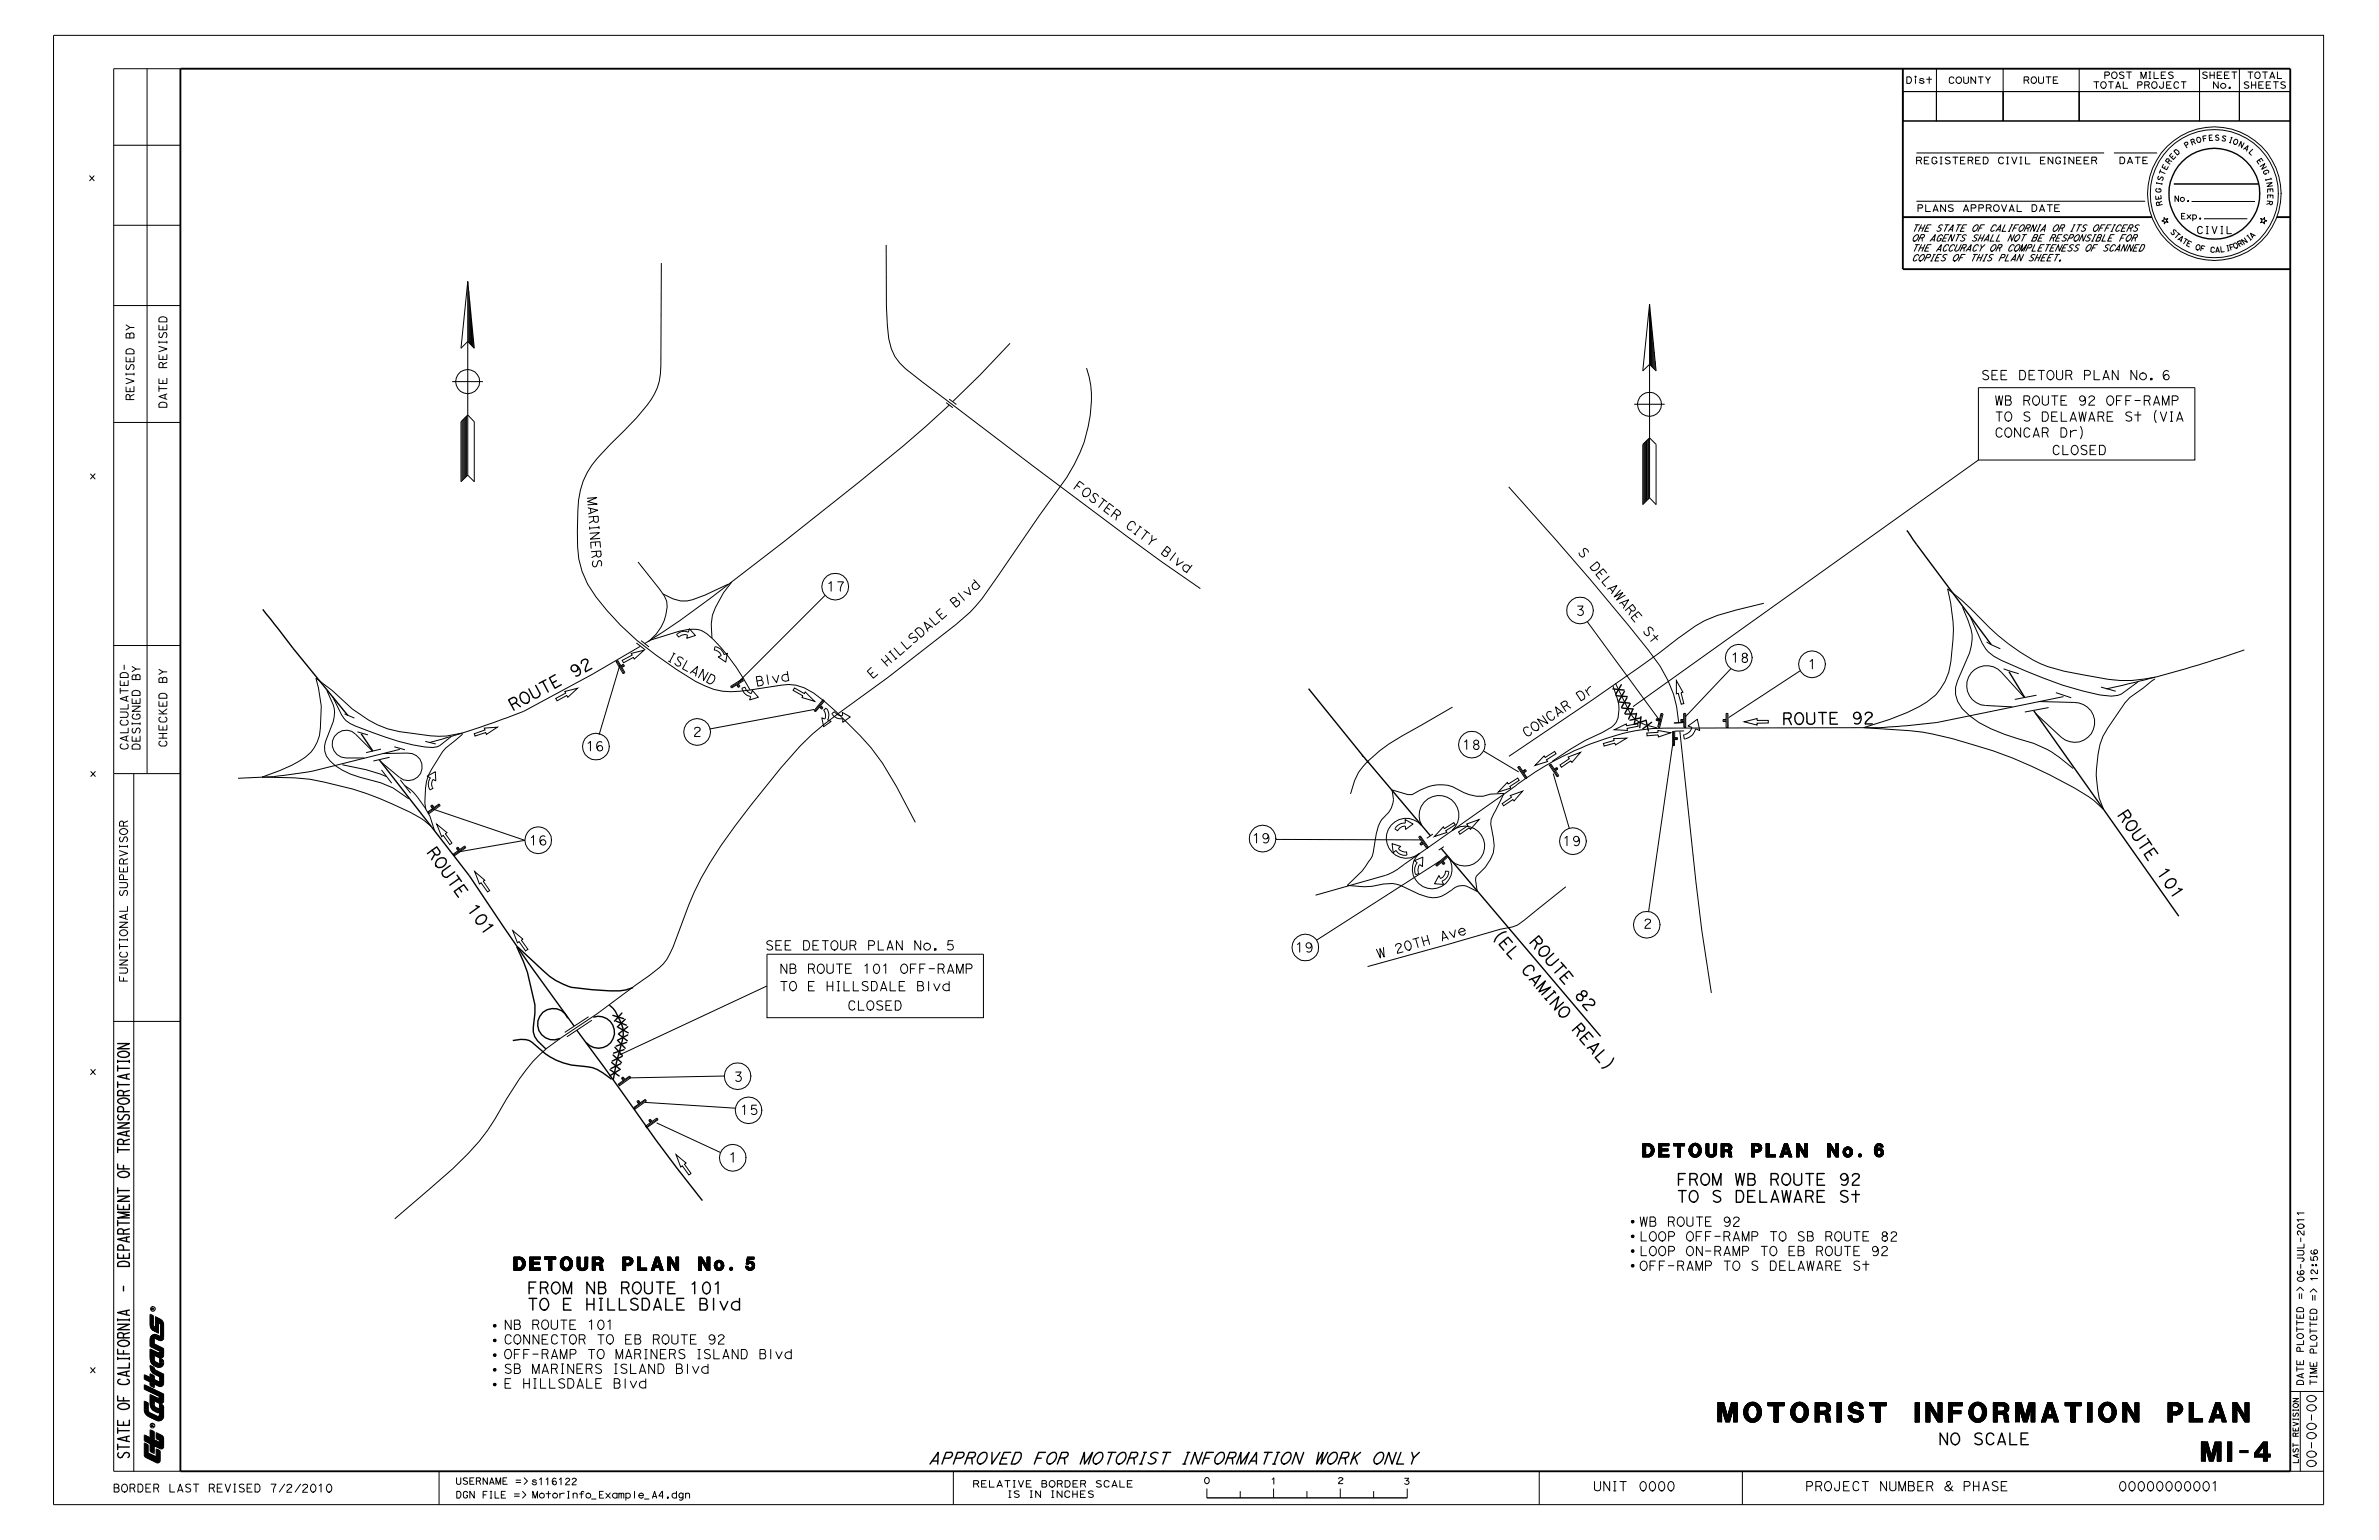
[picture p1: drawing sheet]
<svg xmlns="http://www.w3.org/2000/svg" width="432mm" height="279mm" viewBox="0 0 432 279" stroke-linecap="round" stroke-linejoin="round" font-family="sans-serif">
<defs><g id="words">
<text font-size="4.9" x="323.4" y="131.5">ROUTE 92</text>
<g font-size="3.1">
<text x="311.8" y="258">MOTORIST INFORMATION PLAN</text>
<text x="399.6" y="265.1">MI-4</text>
</g>
<g font-size="2.2">
<text x="298.2" y="210">DETOUR PLAN No. 6</text>
<text x="93.3" y="230.5">DETOUR PLAN No. 5</text>
</g>
<g font-size="1.9">
<text x="384.2" y="147.8" transform="rotate(56 384.2 147.8)">R O U T E</text>
<text x="77.3" y="154.6" transform="rotate(55 77.3 154.6)">R O U T E</text>
<text x="391.3" y="158.2" transform="rotate(56 391.3 158.2)">1 0 1</text>
<text x="84.6" y="164.8" transform="rotate(55 84.6 164.8)">1 0 1</text>
<text x="270.8" y="169.9" transform="rotate(50 270.8 169.9)">( E L</text>
<text x="277.4" y="170.9" transform="rotate(50 277.4 170.9)">R O U T E</text>
<text x="274.9" y="174.7" transform="rotate(50 274.9 174.7)">C A M</text>
<text x="280" y="180.8" transform="rotate(50 280 180.8)">I N O</text>
<text x="285.7" y="180.6" transform="rotate(50 285.7 180.6)">8 2</text>
<text x="284.6" y="186.1" transform="rotate(50 284.6 186.1)">R E A L )</text>
<text x="304.2" y="215">FROM WB ROUTE 92</text>
<text x="304.2" y="218.1">TO S DELAWARE St</text>
<text x="95.6" y="237.7">TO E HILLSDALE Blvd</text>
<text x="351.7" y="262.1">NO SCALE</text>
<text x="23.5" y="264.8" transform="rotate(-90 23.5 264.8)">STATE OF CALIFORNIA - DEPARTMENT OF TRANSPORTATION</text>
</g>
<g font-size="1.8">
<text x="104.2" y="123" transform="rotate(-28 104.2 123)">9 2</text>
<text x="92.9" y="129.1" transform="rotate(-28 92.9 129.1)">R O U T E</text>
</g>
<g font-size="1.6">
<text x="137.2" y="124.5" transform="rotate(-10 137.2 124.5)">B l v d</text>
<text x="125.7" y="133.7">2</text>
<text x="96" y="153.4">16</text>
<text x="250.1" y="174" transform="rotate(-16 250.1 174)">W</text>
<text x="253.6" y="173" transform="rotate(-16 253.6 173)">2 0 T H</text>
<text x="261.2" y="170.9" transform="rotate(-16 261.2 170.9)">A v e</text>
</g>
<g font-size="1.5">
<text x="359.5" y="68.9">SEE DETOUR PLAN No. 6</text>
<text x="362" y="73.5">WB ROUTE 92 OFF-RAMP</text>
<text x="362" y="76.4">TO S DELAWARE St (VIA</text>
<text x="362" y="79.4">CONCAR Dr)</text>
<text x="372.3" y="82.5">CLOSED</text>
<text x="194.7" y="88.5" transform="rotate(37 194.7 88.5)">F O</text>
<text x="106.6" y="90.2" transform="rotate(86 106.6 90.2)">M A R I N E R S</text>
<text x="197.8" y="90.9" transform="rotate(37 197.8 90.9)">S T E R</text>
<text x="204.3" y="95.7" transform="rotate(37 204.3 95.7)">C I T Y</text>
<text x="210.6" y="100.4" transform="rotate(37 210.6 100.4)">B l v d</text>
<text x="286.2" y="100.2" transform="rotate(50 286.2 100.2)">S</text>
<text x="287.7" y="102" transform="rotate(50 287.7 102)">D E L A W</text>
<text x="170" y="113.2" transform="rotate(-41 170 113.2)">L E</text>
<text x="173.4" y="110.3" transform="rotate(-41 173.4 110.3)">B l v d</text>
<text x="286" y="111.7">3</text>
<text x="294.3" y="110" transform="rotate(50 294.3 110)">A R E</text>
<text x="121" y="119.7" transform="rotate(29 121 119.7)">I S L A N D</text>
<text x="168.4" y="114.6" transform="rotate(-41 168.4 114.6)">A</text>
<text x="298.4" y="115" transform="rotate(50 298.4 115)">S t</text>
<text x="158.3" y="123.3" transform="rotate(-41 158.3 123.3)">E</text>
<text x="160.2" y="121.6" transform="rotate(-41 160.2 121.6)">H</text>
<text x="161.9" y="120.2" transform="rotate(-41 161.9 120.2)">I L L S D</text>
<text x="292.6" y="124.7" transform="rotate(62 292.6 124.7)">XXXX</text>
<text x="287" y="127.2" transform="rotate(-34 287 127.2)">D r</text>
<text x="294.8" y="129.3" transform="rotate(58 294.8 129.3)">X</text>
<text x="295.6" y="130.5" transform="rotate(45 295.6 130.5)">X</text>
<text x="296.5" y="131.2" transform="rotate(39 296.5 131.2)">X</text>
<text x="106.3" y="136.2">16</text>
<text x="277" y="133.9" transform="rotate(-34 277 133.9)">C O N C A R</text>
<text x="297.8" y="132.1" transform="rotate(21 297.8 132.1)">X</text>
<text x="227.2" y="152.9">19</text>
<text x="283.6" y="153.4">19</text>
<text x="138.8" y="172.4">SEE DETOUR PLAN No. 5</text>
<text x="235" y="172.7">19</text>
<text x="298.2" y="168.4">2</text>
<text x="141.4" y="176.6">NB ROUTE 101 OFF-RAMP</text>
<text x="141.4" y="179.8">TO E HILLSDALE Blvd</text>
<text x="111.1" y="183.9" transform="rotate(75 111.1 183.9)">X</text>
<text x="111.7" y="185" transform="rotate(78 111.7 185)">X</text>
<text x="153.7" y="183.3">CLOSED</text>
<text x="111.3" y="191.1" transform="rotate(97 111.3 191.1)">X X</text>
<text x="111.7" y="189.7" transform="rotate(106 111.7 189.7)">X</text>
<text x="112.1" y="188.4" transform="rotate(102 112.1 188.4)">X</text>
<text x="133.1" y="196.2">3</text>
<text x="297.5" y="222.5">WB ROUTE 92</text>
<text x="297.5" y="225.2">LOOP OFF-RAMP TO SB ROUTE 82</text>
<text x="297.5" y="227.9">LOOP ON-RAMP TO EB ROUTE 92</text>
<text x="297.5" y="230.5">OFF-RAMP TO S DELAWARE St</text>
<text x="91.4" y="243.9">CONNECTOR TO EB ROUTE 92</text>
<text x="91.4" y="246.5">OFF-RAMP TO MARINERS ISLAND Blvd</text>
<text x="91.4" y="249.2">SB MARINERS ISLAND Blvd</text>
<text x="91.4" y="251.9">E HILLSDALE Blvd</text>
<text x="327.6" y="270.5">PROJECT NUMBER &amp; PHASE</text>
</g>
<text font-size="1.4" x="401" y="45.8" transform="rotate(3 401 45.8)">C</text>
<g font-size="1.3">
<text x="24.3" y="72.7" transform="rotate(-90 24.3 72.7)">REVISED BY</text>
<text x="30.3" y="74.1" transform="rotate(-90 30.3 74.1)">DATE REVISED</text>
<text x="23.2" y="136.2" transform="rotate(-90 23.2 136.2)">CALCULATED-</text>
<text x="25.4" y="136.2" transform="rotate(-90 25.4 136.2)">DESIGNED BY</text>
<text x="30.2" y="135.7" transform="rotate(-90 30.2 135.7)">CHECKED BY</text>
<text x="23.1" y="178.2" transform="rotate(-90 23.1 178.2)">FUNCTIONAL SUPERVISOR</text>
<text x="20.4" y="270.7">BORDER LAST REVISED 7/2/2010</text>
</g>
<text font-size="1.2" x="398.6" y="42.4">CIVIL</text>
<g font-size="1.1">
<text x="345.8" y="15.2">Dist</text>
<text x="353.5" y="15.2">COUNTY</text>
<text x="367.1" y="15.2">ROUTE</text>
<text x="379.8" y="16">TOTAL PROJECT</text>
<text x="381.8" y="14.3">POST MILES</text>
<text x="399.5" y="14.2">SHEET</text>
<text x="401.5" y="16">No.</text>
<text x="407.1" y="16.1">SHEETS</text>
<text x="347.6" y="29.7">REGISTERED CIVIL ENGINEER</text>
<text x="347.8" y="38.4">PLANS APPROVAL DATE</text>
<text x="346.9" y="42">THE STATE OF CALIFORNIA OR ITS OFFICERS</text>
<text x="346.9" y="43.8">OR AGENTS SHALL NOT BE RESPONSIBLE FOR</text>
<text x="346.9" y="45.6">THE ACCURACY OR COMPLETENESS OF SCANNED</text>
<text x="346.9" y="47.4">COPIES OF THIS PLAN SHEET.</text>
<text x="418.1" y="232.7" transform="rotate(-90 418.1 232.7)">06-JU</text>
<text x="420.6" y="232.6" transform="rotate(-90 420.6 232.6)">12:56</text>
<text x="82.7" y="269.3">USERNAME =&gt; s1161</text>
<text x="176.5" y="269.8">RELATIVE BORDER SCALE</text>
<text x="82.7" y="271.8">DGN FILE =&gt;</text>
<text x="96.5" y="271.8">MotorInf</text>
<text x="182.7" y="271.7">IS IN INCHES</text>
</g>
<g font-size="1">
<text x="397.7" y="26.4" transform="rotate(-18 397.7 26.4)">R</text>
<text x="404.3" y="25.8" transform="rotate(16 404.3 25.8)">I</text>
<text x="407.1" y="27" transform="rotate(30 407.1 27)">A</text>
<text x="242.7" y="269.2">2</text>
<text x="254.7" y="269.3">3</text>
</g>
<g font-size=".9">
<text x="393.7" y="29.9" transform="rotate(-52 393.7 29.9)">R</text>
<text x="394.4" y="29.1" transform="rotate(-47 394.4 29.1)">E</text>
<text x="396.8" y="26.9" transform="rotate(-32 396.8 26.9)">P</text>
<text x="398.7" y="26" transform="rotate(-15 398.7 26)">O</text>
<text x="399.8" y="25.7" transform="rotate(-10 399.8 25.7)">F</text>
<text x="403.1" y="25.5" transform="rotate(13 403.1 25.5)">S</text>
<text x="408" y="27.6" transform="rotate(43 408 27.6)">L</text>
<text x="409.5" y="29.2" transform="rotate(54 409.5 29.2)">E</text>
<text x="392.2" y="35.1" transform="rotate(-87 392.2 35.1)">G</text>
<text x="392.3" y="33.9" transform="rotate(-79 392.3 33.9)">I</text>
<text x="392.5" y="33" transform="rotate(-74 392.5 33)">S</text>
<text x="392.7" y="31.9" transform="rotate(-69 392.7 31.9)">T</text>
<text x="410.7" y="31" transform="rotate(65 410.7 31)">G</text>
<text x="411.1" y="32.2" transform="rotate(74 411.1 32.2)">I</text>
<text x="411.5" y="34.1" transform="rotate(87 411.5 34.1)">E</text>
<text x="411.6" y="35.2" transform="rotate(90 411.6 35.2)">E</text>
<text x="392.3" y="36.3" transform="rotate(-96 392.3 36.3)">E</text>
<text x="392.5" y="37.3" transform="rotate(-103 392.5 37.3)">R</text>
<text x="394.6" y="36.6">No.</text>
<text x="395.8" y="39.8">Exp.</text>
<text x="411.5" y="36.3" transform="rotate(96 411.5 36.3)">R</text>
<text x="393.8" y="42.1" transform="rotate(45 393.8 42.1)">S</text>
<text x="394.4" y="42.8" transform="rotate(39 394.4 42.8)">T</text>
<text x="395.9" y="44" transform="rotate(32 395.9 44)">T</text>
<text x="402" y="45.8">A</text>
<text x="406.4" y="44.9" transform="rotate(-29 406.4 44.9)">R</text>
<text x="408.7" y="43.4" transform="rotate(-43 408.7 43.4)">A</text>
<text x="417.1" y="265.6" transform="rotate(-90 417.1 265.6)">LAST REVISION</text>
</g>
<g font-size=".8">
<text x="395.1" y="28.3" transform="rotate(-43 395.1 28.3)">D</text>
<text x="393.2" y="31" transform="rotate(-65 393.2 31)">E</text>
<text x="395.2" y="43.4" transform="rotate(39 395.2 43.4)">A</text>
<text x="396.7" y="44.5" transform="rotate(27 396.7 44.5)">E</text>
<text x="399.3" y="45.5" transform="rotate(13 399.3 45.5)">F</text>
<text x="404.7" y="45.4" transform="rotate(-16 404.7 45.4)">F</text>
<text x="405.5" y="45.2" transform="rotate(-27 405.5 45.2)">O</text>
<text x="408.1" y="43.8" transform="rotate(-39 408.1 43.8)">I</text>
</g>
<text font-size=".7" x="404" y="45.6" transform="rotate(-12 404 45.6)">I</text>
<g font-size=".4">
<text x="28" y="237.7" transform="rotate(-90 28 237.7)">R</text>
<text x="27.9" y="258.9" transform="rotate(-90 27.9 258.9)">R</text>
</g>
</g></defs>
<g fill="none" stroke="#000" stroke-width=".18">
<path d="M9.7 6.4h412v266.6h-412zM26.7 12.5v127.9M32.7 12.5h-12.1v254.4h12.1M345.4 16.6h6.1v5.3h-6.1zM345.4 16.6h70.3M346.1 13.9h.4a.51 .51 0 0 1 .4 .8l-.3 .4h-.5zM347.7 14l.1-.1-.2-.1v.2h.1M350.2 13.9v1.2M351.5 16.6h12.1v5.3h-12.1zM351.5 12.5v9.4M353.8 14.2a.44 .44 0 0 1 .4-.3 .44 .44 0 0 1 .4 .3M355.5 15.1a.58 .58 0 0 0 .5-.6 .58 .58 0 0 0-.7-.5 .61 .61 0 0 0-.3 .7 .61 .61 0 0 0 .6 .4"/>
<path d="M356.4 13.9v.9M357.3 13.9v.9M358.6 13.9v1.2l-.9-1.2v1.2M359.1 13.9h.8M359.5 13.9v1.2M360.4 13.9l.4 .6 .5-.6M363.6 12.5v9.4M363.6 16.6h13.8v5.3h-13.8zM367.9 14.5a.3 .3 0 0 0 .3-.3 .3 .3 0 0 0-.3-.3h-.5v1.2M369.1 15.1a.58 .58 0 0 0 .5-.7 .58 .58 0 0 0-.7-.4l-.1 .1a.61 .61 0 0 0-.1 .7 .61 .61 0 0 0 .5 .3M370 13.9v.9M370.9 13.9v.9"/>
<path d="M371.4 13.9h.9M371.8 13.9v1.2M373.4 13.9h-.7v1.2h.8M377.4 12.5v9.4M377.4 16.6h21.8v5.3h-21.8zM380 14.8h.9M380.5 14.8v1.2M381.8 16l.3-.1 .2-.4a.58 .58 0 0 0-.4-.7 .59 .59 0 0 0-.6 .6 .59 .59 0 0 0 .6 .6M382.6 13.7l.3-.3-.1-.3h-.8v1.1M382.7 14.8h.9M383.1 14.8v1.2M383.8 14.2a.58 .58 0 0 0 .4-.6 .58 .58 0 0 0-.6-.5 .62 .62 0 0 0-.3 .7 .62 .62 0 0 0 .6 .4"/>
<path d="M384 16l.5-1.2 .4 1.2M385.4 14.8v1.2h.8M385.5 13.1a.47 .47 0 0 0-.8 .3l.1 .1M386 13.1h.9M386.4 13.1v1.1M388.5 15.4a.3 .3 0 0 0 .3-.3 .3 .3 0 0 0-.3-.3h-.5v1.2M388.6 14.2v-1.1l.5 1.1 .4-1.1v1.1M389.8 15.4l.3-.2-.1-.3-.7-.1v1.2M390 13.1h.4M390.2 13.1v1.1M391 13.1v1.1h.8M391 16l.4-.2a.71 .71 0 0 0-.2-1 .59 .59 0 0 0-.7 .6 .59 .59 0 0 0 .6 .6"/>
<path d="M392.7 14.8v1M393 13.1h-.7v1.1h.8M394 14.8h-.7v1.2h.8M394.4 13.1a.48 .48 0 0 0-.8 .3l.1 .1M394.7 15.1l.2-.3h.3l.2 .3M395.9 14.8h.9M396.3 14.8v1.2M399.2 16.6h7.3v5.3h-7.3zM399.2 12.5v9.4M400.6 13.1a.47 .47 0 0 0-.8 .3l.1 .1M401.1 13.1v1.1M401.9 13.1v1.1"/>
<path d="M402.6 14.8v1.2l-.8-1.2v1.2M403.2 13.1h-.8v1.1h.9M404.6 13.1h-.8v1.1h.8M405.1 13.1h.9M405.5 13.1v1.1M406.5 16.6h9.2v5.3h-9.2zM406.5 12.5v9.4M408 13.1h.9M408.1 14.9a.47 .47 0 0 0-.7 .3l.1 .1M408.5 13.1v1.1M408.7 14.8v1.2M409.4 14.8v1.2"/>
<path d="M409.8 14.2h.1a.58 .58 0 0 0 .3-.7l-.1-.4a.58 .58 0 0 0-.8 .5 .58 .58 0 0 0 .6 .6M410.7 13.1h.8M410.8 14.8h-.8v1.2h.8M411.1 13.1v1.1M412 14.2l.4-1.1 .5 1.1M412.1 14.8h-.8v1.2h.8M412.1 13.9h.6M412.6 14.8h.9M413.1 14.8v1.2M413.4 13.1v1.1h.7M414.8 14.9a.47 .47 0 0 0-.8 .3l.1 .1M16.3 31.9l.8 .9"/>
<path d="M17.1 31.9l-.8 .9M20.6 26.4h12.1M345.4 21.9h70.3M347.8 36.5h41.6M347.8 27.7h34.1M348.5 29.1l.3-.2-.1-.3-.8-.1v1.2M348.7 37.7a.3 .3 0 0 0 .3-.3 .3 .3 0 0 0-.3-.3h-.6v1.3M349.5 37.1v1.3h.9M350.1 28.5h-.8v1.2h.8M350.7 28.8l.3-.3h.3l.2 .3M350.9 38.4l.4-1.3 .5 1.3M352.1 28.5h.4"/>
<path d="M352.3 28.5v1.2M353.1 37.1v1.3l-.9-1.3v1.3M353.9 28.6a.48 .48 0 0 0-.8 .2l.1 .2M354.4 28.5h1M354.5 37.2a.51 .51 0 0 0-.9 .2l.2 .2M354.9 28.5v1.2M356.4 38.4l.4-1.3 .5 1.3M356.6 28.5h-.8v1.2h.9M357.8 29.1a.3 .3 0 0 0 .3-.3 .3 .3 0 0 0-.3-.3h-.6v1.2M358.3 37.7a.3 .3 0 0 0 .3-.3 .3 .3 0 0 0-.3-.3h-.5v1.3M359.4 28.5h-.8v1.2h.9M359.7 37.7a.3 .3 0 0 0 .3-.3 .3 .3 0 0 0-.3-.3h-.5v1.3"/>
<path d="M360 28.5h.4a.55 .55 0 0 1 .4 .8l-.2 .4h-.6zM361.1 37.7a.32 .32 0 0 0 .2-.5l-.8-.1v1.3M362.4 38.3v.1a.62 .62 0 0 1-.6-.7 .62 .62 0 0 1 .6-.6 .62 .62 0 0 1 .5 .7 .62 .62 0 0 1-.5 .6M362.8 28.8l.3-.3h.3l.2 .3M363.3 37.1l.4 1.3 .5-1.3M364.2 28.5h.4M364.4 28.5v1.2M364.7 38.4l.4-1.3 .5 1.3M365.1 28.5l.5 1.2 .5-1.2M366.1 37.1v1.3h.8M366.6 28.5h.4M366.8 28.5v1.2"/>
<path d="M367.6 28.5v1.2h.8M368.8 37.1l.7 .2 .2 .7-.2 .3-.7 .1zM370.2 38.4l.4-1.3 .5 1.3M371.2 28.5h-.8v1.2h.8M371.6 37.1h.9M372 37.1v1.3M372.6 28.5v1.2l-.8-1.2v1.2M373.2 28.8l.2-.3h.3l.3 .3M373.8 37.1h-.9v1.3h.9M374.6 28.5h.3M374.8 28.5v1.2M376.4 28.5v1.2l-.9-1.2v1.2"/>
<path d="M377.7 28.5h-.8v1.2h.9M379.1 28.5h-.8v1.2h.9M380.3 29.1l.3-.2-.1-.3-.8-.1v1.2M383.7 27.7h7.8M384.8 28.5l.7 .1a.75 .75 0 0 1-.1 1.1h-.6zM386.1 29.7l.5-1.2 .5 1.2M386.3 29.4h.6M387.5 28.5h1M388 28.5v1.2M388.9 29.1h.6M389.7 28.5h-.8v1.2h.9M391.4 33.2l1 .2"/>
<path d="M391.5 33.1l-.1 .2M391.5 34.2l-.2 .2 .1 .4M391.9 36.8a.24 .24 0 0 0-.3-.2 .24 .24 0 0 0-.2 .3l.1 .4 1-.2M392.2 35.5l.1 .5-1 .2v-.6M394.6 33.4h15.3M395.4 35.5v1.1l-.6-1.1v1.1M396.6 38.7h-.6v1h.6M397.8 36.6h11.5M400 39.7h7.9M400.4 24.6l-.6 .1 .2 .9M401.4 25h-.4M401.5 24.5h-.5v1h.6"/>
<path d="M402.7 24.6l-.3-.1-.2 .1-.1 .2 .6 .4v.2l-.3 .1-.3-.2M405.6 26.2a.48 .48 0 0 0 .5-.4 .48 .48 0 0 0-.3-.5 .52 .52 0 0 0-.4 .4 .52 .52 0 0 0 .3 .5M407.3 25.9l-.5 .9v-1.1l-.5 .8M410.2 30.2l.9-.5-.6 1 .9-.5M411.4 33.3l1-.2-.9 .7 1-.1M411.5 36.5l1 .1-.1 .4-.1 .1h-.2l-.2-.2M411.6 36v-.6h1v.6M412.2 32.3l.1 .2M412.2 32.4l-.9 .3M412.6 34.8l-.1-.5h-.9v.6M413.5 35.1a11.6 11.6 0 0 1-16.5 10.5 11.6 11.6 0 0 1-2.6-19.4 11.6 11.6 0 0 1 18.8 6l.2 1.4 .1 1.6M414 35.1a12.1 12.1 0 0 1-17.1 11.1 12.1 12.1 0 0 1-2.8-20.2 12.1 12.1 0 0 1 19.5 6l.4 3.2"/>
<path d="M20.6 40.9h12.1M20.6 55.4h12.1M22.9 58.9l.7 .5-.7 .5M28.9 57.8a.77 .77 0 0 1 .7-.4 .77 .77 0 0 1 .7 .5v.5h-1.4zM30.3 58.9v.9h-1.4v-.8M84.9 51.1v35.1l1.2 1.2v-10.9l-1.2-1.2-1.2 1.2v10.9l1.2-1.2M84.9 51.1l1.2 12.1-1.2-1.2-1.2 1.2zM85.1 52.8v9.3M85.2 54.5v7.8M85.4 56.2v6.3M85.6 58v4.7M85.7 59.7v3.1"/>
<path d="M120 47.7v18.6a10.4 10.4 0 0 1-2.5 7.2l-2 2.3-4.7 4.8a17 17 0 0 0-5.5 8.3 44.4 44.4 0 0 0-.2 12.5l.5 2.3 1.1 2.3a45.2 45.2 0 0 0 12.4 12.9l3.6 2.5a20.5 20.5 0 0 0 8.5 4 37.2 37.2 0 0 0 10.6-1.1 7.5 7.5 0 0 1 5.8 1.4 61.2 61.2 0 0 1 12.6 12.8l2.5 4.2 3.4 6.5M160.8 44.4l.1 11.2 .2 3.4a9.8 9.8 0 0 0 3.2 7.9l23.2 17.7 17.2 12.8 6.1 4.5 7.1 4.9M299.4 55.2l1.2 12.1-1.2-1.2-1.2 1.2zM299.4 55.2v35.1l1.2 1.2v-10.9l-1.2-1.2-1.2 1.2v10.9l1.2-1.2M299.6 56.9v9.4M299.7 58.7v7.7M347.5 43.8a.81 .81 0 0 0 .6-1.2 .83 .83 0 0 0-.8 1.2h.2M347.6 46.4l.1-.1a.31 .31 0 0 1 .3-.1 .31 .31 0 0 1 .3 .2M347.7 40.8h.7M347.7 44.4h.7M348 40.8l-.5 1.2M348 44.4l-.5 1.2"/>
<path d="M348.5 47.3a.78 .78 0 0 0 .7-1.1 .9 .9 0 0 0-.8 1.1h.2M348.8 40.8l-.6 1.2M348.8 44.4l-.6 1.2M348.9 43.2l.2-.1 .2-.3-.1-.2h-.5l-.5 1.2M349.4 40.8l-.6 1.2M349.4 44.4l-.6 1.2M350 46.8a.36 .36 0 0 0 .3-.2 .36 .36 0 0 0 0-.4h-.5l-.5 1.1M350.3 43.8l1-1.2-.3 1.2M350.5 40.8h-.6l-.6 1.2h.7M350.5 44.4h-.6l-.6 1.2h.7M351 46.2h.3M351.1 46.2l-.6 1.1"/>
<path d="M351.5 45.6l.9-1.2-.2 1.2M351.9 42.8l.4-.2 .3 .2M352.4 46.2h-.7l-.5 1.1h.7M352.6 40.9a.44 .44 0 0 0-.4-.1 .44 .44 0 0 0-.3 .4M353 44.6l.3-.2h.3l.1 .2M353.1 40.8h.7M353.4 46.2a.43 .43 0 0 0-.5 0 .43 .43 0 0 0-.2 .4M353.5 40.8l-.6 1.2M353.6 42l.9-1.2-.1 1.2M353.7 42.6h-.6l-.6 1.2h.7M354.1 44.6l.3-.2h.2l.1 .2M354.7 47.3a.9 .9 0 0 0 .7-1.1h-.1a.86 .86 0 0 0-.7 1.1h.2"/>
<path d="M354.8 42.6l-.5 1.2-.2-1.2-.5 1.2M355.2 40.8h.8M355.2 42.6h.8M355.2 44.4l-.4 .9M355.6 42.6l-.6 1.2M355.6 40.8l-.5 1.2M356 44.4l-.5 .9M356.5 45l.4-.3v-.3h-.6l-.5 1.2M356.7 46.2h-.7l-.5 1.1M356.8 45.6l1-1.2-.2 1.2M356.9 42.7l-.4-.1-.3 .3v.1M357 40.8h-.7l-.5 1.2h.7"/>
<path d="M358.2 46.2h.7M358.3 42a.84 .84 0 0 0 .6-1.2 .84 .84 0 0 0-.7 1.2h.2M358.4 44.6l.4-.2h.2l.1 .2M358.5 46.2l-.5 1.1M359.1 42.7l-.5-.1-.3 .3 .1 .1M359.3 46.2l-.5 1.1M359.6 44.4v.6l.7-.6M359.6 42.6l-.6 1.2M359.9 46.2l-.5 1.1M360.1 43.8l.9-1.2-.2 1.2M360.2 40.8h-.6l-.6 1.2M360.2 42.6l-.6 1.2"/>
<path d="M360.4 46.2h.3M360.6 46.2l-.6 1.1M361.5 45.6a.85 .85 0 0 0 .7-1.2 .86 .86 0 0 0-.8 1.1l.2 .1M361.7 41l.3-.2h.2l.1 .2M361.8 42.6l-.6 1.2h.7M361.8 46.2a.45 .45 0 0 0-.5 0 .45 .45 0 0 0-.2 .4M362.3 42l.9-1.2-.2 1.2M362.9 42.6l-.6 1.2h.6M363 45l.3-.2a.22 .22 0 0 0 .1-.2 .22 .22 0 0 0-.2-.2h-.4l-.5 1.2M363.5 46.8a.37 .37 0 0 0 .4-.6h-.5l-.6 1.1M363.9 40.8l-.5 1.2h.6M364.5 46.2l-.6 1.1h.7"/>
<path d="M364.9 44.6l.3-.2h.2l.2 .2M365 47.3l.9-1.1-.2 1.1M365.1 40.8h.2M365.2 40.8l-.6 1.2M365.7 42.6l-.6 1.2-.1-1.2-.6 1.2M365.8 43.8a1.03 1.03 0 0 0 .8-1l-.1-.2a.9 .9 0 0 0-.8 1.1l.2 .1M365.8 45.6a.85 .85 0 0 0 .7-1.2 .91 .91 0 0 0-.8 1.1l.2 .1M366.4 40.8h-.6l-.6 1.2M366.5 45.6l.6-1.2-.2 1.2 1-1.2-.6 1.2M366.7 42a.93 .93 0 0 0 .6-1.2 .84 .84 0 0 0-.7 1.2h.2M367.1 42.6h.8M367.3 46.2l-.5 1.1-.2-1.1-.6 1.1"/>
<path d="M367.5 42.6l-.5 1.2M368.1 41.4l.3-.2v-.4h-.5l-.5 1.2M368.4 45a.48 .48 0 0 0 .3-.6h-.5l-.5 1.2M369.3 44.4l-.5 1.2h.6M369.4 46.2a.42 .42 0 0 0-.5 0 .42 .42 0 0 0-.2 .4M369.5 43.1l.3-.4-.1-.1h-.4l-.6 1.2h.5M369.7 40.8l-.5 1.2-.2-1.2-.5 1.2M369.8 46.2l-.5 1.1M370.2 40.8h.2M370.3 40.8l-.5 1.2M370.4 42l.9-1.2-.2 1.2M370.5 46.2l-.6 1.1"/>
<path d="M371 42.6h-.6l-.6 1.2h.7M371 44.4h-.6l-.6 1.2h.7M371.5 44.4h.7M371.6 46.2h-.7l-.5 1.1h.7M371.8 44.4l-.5 1.2M372.7 46.2h-.7l-.5 1.1h.7M372.7 43.2l.4-.3-.1-.3h-.4l-.6 1.2M372.9 42a.81 .81 0 0 0 .6-1.2 .91 .91 0 0 0-.8 1.1l.2 .1M373.1 46.2h.7M373.2 44.4h-.6l-.6 1.2h.7M373.5 46.2l-.6 1.1M374.2 42.6h-.6l-.5 1.2h.6"/>
<path d="M374.3 44.4l-.5 1.2-.2-1.2-.5 1.2M374.3 41.4a.37 .37 0 0 0 .4-.2 .37 .37 0 0 0-.1-.4h-.4l-.6 1.2M375.3 42.7a.39 .39 0 0 0-.5-.1 .39 .39 0 0 0-.2 .4M375.3 44.4h-.6l-.5 1.2h.6M375.9 43.2a.39 .39 0 0 0 .4-.2 .39 .39 0 0 0-.1-.4h-.4l-.6 1.2M376.4 40.8h.3M376.4 44.5a.42 .42 0 0 0-.5-.1 .42 .42 0 0 0-.2 .4M376.5 40.8l-.5 1.2M376.7 43.8a.9 .9 0 0 0 .7-1.1l-.1-.1a.83 .83 0 0 0-.8 1.2h.2M377.1 40.8h.7M377.5 44.5a.4 .4 0 0 0-.5-.1 .4 .4 0 0 0-.2 .4M377.5 40.8l-.5 1.2"/>
<path d="M378.7 42.6l-.6 1.2-.1-1.2-.6 1.2M378.8 40.9a.4 .4 0 0 0-.4-.1 .4 .4 0 0 0-.3 .4M378.8 45.6h.1a.96 .96 0 0 0 .6-1.2 .87 .87 0 0 0-.8 1.2h.2M379.6 42.7a.39 .39 0 0 0-.4-.1 .39 .39 0 0 0-.3 .4M380.2 42a.84 .84 0 0 0 .6-1.2 .84 .84 0 0 0-.7 1.2h.2M380.2 42.6h.3M380.3 42.6l-.5 1.2M380.7 44.4h-.6l-.6 1.2M381.1 43.1l.3-.4-.1-.1h-.4l-.5 1.2h.5M382 42.6l-.5 1.2h.6M382.1 40.8h-.7l-.5 1.2M382.9 44.5a.45 .45 0 0 0-.7 .3"/>
<path d="M383.2 40.8h-.7l-.5 1.2M383.3 44.6l.3-.2h.2l.1 .2M383.7 40.8h.3M383.7 42.6h-.6l-.6 1.2h.7M383.8 40.8l-.5 1.2M383.9 45.6l.9-1.2-.2 1.2M384.4 41l.3-.2h.2l.1 .2M385.9 42.6h-.6l-.6 1.2M386.1 43.8a.86 .86 0 0 0 .7-1.2l-.4 .1-.4 .5a.32 .32 0 0 0-.1 .3 .32 .32 0 0 0 .3 .3M386.1 40.8h-.6l-.5 1.2h.6M386.2 44.4l-.6 1.2-.1-1.2-.5 1.2M386.8 41.4a.34 .34 0 0 0 .3-.2 .34 .34 0 0 0-.1-.4h-.4l-.6 1.2"/>
<path d="M387.3 44.4l-.6 1.2-.1-1.2-.5 1.2M387.6 43.2l.4-.3-.2-.3h-.4l-.5 1.2M388.3 44.4h-.6l-.6 1.2h.7M388.3 40.9a.42 .42 0 0 0-.5-.1 .42 .42 0 0 0-.2 .4M388.8 44.4h.4a.96 .96 0 0 1-1 1.2zM392.4 40.1l.4 .1v.4l.3-.4 .4 .2-.3-.4 .3-.4-.5 .2-.2-.3v.4l-.4 .2h.1M397.8 43.9l-.5-.2-.4 .8 .5 .3M398.8 45.3a.38 .38 0 0 0 .5-.3v-.4a.38 .38 0 0 0-.4-.2 .38 .38 0 0 0-.3 .4v.4l.2 .2M398.9 41.3l.3-.2h.3l.2 .2M400.2 44.7l-.6-.1-.2 .9M400.5 41.1h.3M400.6 41.1v1.3"/>
<path d="M401.5 41.1l.4 1.3 .5-1.3M402.2 45.8l.3-1 .3 1M403.1 44.8l.1 .9h.5M403.1 41.1h.3M403.3 41.1v1.3M404.2 41.1v1.3h.8M404.3 44.6l.2 .9M404.4 44.5l-.2 .1M405.2 44.3l-.5 .1 .2 1M407.4 43.2l.5 .8-1.1-.5 .6 .8M407.9 42.7l.6 .8M408 42.7l-.2 .1"/>
<path d="M411.3 40l.1 .1-.4 .1v.4l-.3-.3-.4 .1 .3-.4-.3-.4 .4 .2 .3-.3v.4l.4 .2M20.6 76.6h12.1M22.9 68.6l1.4 .6-1.4 .4M22.9 67.9h1.4M22.9 67.7v.4M23 63.5a.93 .93 0 0 1 1.3 .1v.6h-1.4zM23 66.2v.8h.3l.1-.1M23.6 60.6l-.3-.1h-.3l-.1 .2v.6h1.4v-.6M23.6 71.9l-.1-.3a.35 .35 0 0 0-.4 0 .35 .35 0 0 0-.2 .3v.6h1.4M24.3 70.1v1h-1.4v-.9M24.3 64.7v.9h-1.4v-.8M28.9 73.3a.83 .83 0 0 1 1.4 .1v.5h-1.4z"/>
<path d="M28.9 62.8l1.4 .5-1.4 .5M28.9 61.9v.4M28.9 70v1M28.9 70.5h1.4M28.9 62.1h1.4M29 60.4l-.1 .2v.4l.2 .2 .3-.1M29.6 66.1a.36 .36 0 0 0-.4-.4 .36 .36 0 0 0-.3 .4v.6h1.4M30.3 71.5l-1.4 .4 1.4 .6M30.3 68.6v1h-1.4v-.9M30.3 64.3v.9h-1.4v-.8M82.1 69.2h5.6M83.8 76.3v10.9"/>
<path d="M84 76.2v10.9M84.2 76v10.9M84.3 75.8v10.9M84.5 75.6v11M84.7 75.5v10.9M85.9 61.4v1.6M87.1 69.2a2.17 2.17 0 0 1-2.8 2.1 2.17 2.17 0 0 1-1.2-3.3 2.17 2.17 0 0 1 3.5 0l.4 .6 .1 .6M171.7 73l1.3 1M172.3 72.4l1.3 1M172.3 73.5l-4.3 3.9a768.4 768.4 0 0 1-44.5 35.1l-6.4 4.2M183.3 62.3l-5.4 5.7-4.9 4.8M197.2 66.8a18.6 18.6 0 0 1 .3 10.6 27.4 27.4 0 0 1-3.9 9.2l-5 7-7.7 11.3a30.7 30.7 0 0 1-7.4 8.4l-12.4 9.7-8.8 6.3a48.7 48.7 0 0 0-10.6 10 135.1 135.1 0 0 0-14.5 20.1l-2.2 4.7-2.8 7.8a9.6 9.6 0 0 1-4.3 5.1l-9.5 6.9-6.5 4.3a26.1 26.1 0 0 0-7.6 7.6l-2.4 3.6a41.5 41.5 0 0 1-9.8 12.7l-10.5 9"/>
<path d="M296.6 73.3h5.6M298.9 79.9v10.9M299.1 79.8v10.9M299.2 79.6v10.9M299.9 60.4v6.2M300.1 62.1v4.7M300.2 63.8v3.2M300.4 65.6v1.5M301.6 73.3a2.18 2.18 0 0 1-3.1 2 2.18 2.18 0 0 1-.5-3.6 2.18 2.18 0 0 1 3.5 1l.1 .6M359.1 70.3h39.3v13.2h-39.3zM360.9 67.3l-.6-.1-.4 .2v.3l.1 .1M362.2 71.8l.3 1.7 .4-1.7 .3 1.7 .3-1.7"/>
<path d="M362.3 74.7h1.1M362.4 78v-.1a.51 .51 0 0 1 .5-.3 .51 .51 0 0 1 .5 .4M362.5 67.2h-1v1.7h1.1M362.9 74.7v1.7M364.2 67.2h-1v1.7h1.1M364.5 79.3h.1a.89 .89 0 0 0 .6-.9 .89 .89 0 0 0-.7-.8 .87 .87 0 0 0-.6 .9 .87 .87 0 0 0 .7 .8M364.6 76.4a.83 .83 0 0 1-.7-.9 .83 .83 0 0 1 .8-.8 .93 .93 0 0 1 .4 .9 .93 .93 0 0 1-.6 .8M364.8 72.6a.4 .4 0 0 0 .2-.5 .4 .4 0 0 0-.4-.3h-.6v1.7h.7M366.6 67.2h.5a.96 .96 0 0 1 0 1.7h-.5zM366.8 77.6v1.7l-1.1-1.7v1.7M367.4 78l.1-.1a.51 .51 0 0 1 .5-.3 .51 .51 0 0 1 .4 .4M368 72.7l.3-.2a.42 .42 0 0 0 .1-.4 .42 .42 0 0 0-.4-.3h-.7v1.7"/>
<path d="M368.4 74.9l-.3-.2a.52 .52 0 0 0-.7 .3l.1 .3M369 79.3l.6-1.7 .5 1.7M369.3 67.2h-1v1.7h1M369.5 73.5a.87 .87 0 0 0 .7-.9 .87 .87 0 0 0-.7-.8 .88 .88 0 0 0-.6 .9 .88 .88 0 0 0 .7 .8M369.9 67.2h1.2M370.5 67.2v1.7M370.7 71.8v1.3M370.7 74.7h.6a.91 .91 0 0 1 .4 1.1 .91 .91 0 0 1-1 .6zM371.4 78.5l.2-.1a.48 .48 0 0 0 .1-.7l-.3-.1h-.7v1.7M371.8 71.8v1.3M372.1 68.9a.86 .86 0 0 0 .7-.9 .86 .86 0 0 0-.7-.8 .88 .88 0 0 0-.6 .9 .88 .88 0 0 0 .7 .8M372.4 71.8h1.1"/>
<path d="M372.9 71.8v1.7M373.3 67.2v1.3M373.4 74.7h-1v1.7h1M374.1 77.6h.5a.93 .93 0 0 1 .6 .9 .93 .93 0 0 1-.6 .8h-.5zM374.1 74.7v1.7h1M374.4 67.2v1.3M375.1 71.8h-1v1.7h1M375.7 68.1l.2-.2 .2-.3-.2-.3-.2-.1h-.7v1.7M375.7 76.4l.6-1.7 .6 1.7M377.3 74.7l.3 1.7 .4-1.7 .3 1.7 .4-1.7M377.6 77.4l.3 .6a2.19 2.19 0 0 1-.3 1.6M378.3 72.7h-.1a.48 .48 0 0 1-.7-.2v-.4l.2-.2a.49 .49 0 0 1 .7 .1 .49 .49 0 0 1-.2 .7"/>
<path d="M379 68.1a.43 .43 0 0 0 .4-.5 .43 .43 0 0 0-.3-.4h-.7v1.7M379.1 76.4l.6-1.7 .5 1.7M380.1 67.2v1.7h1M380.2 72.2a.56 .56 0 0 0-.5-.4 .56 .56 0 0 0-.5 .3v.1M381.5 75.5a.4 .4 0 0 0 .4-.4 .4 .4 0 0 0-.4-.4h-.7v1.7M381.7 68.9l.5-1.7 .6 1.7M383 73.5a.87 .87 0 0 0 .7-.9 .87 .87 0 0 0-.7-.8 .87 .87 0 0 0-.6 .9 .87 .87 0 0 0 .7 .8M383.5 74.7h-1v1.7h1M384.5 67.2v1.7l-1.1-1.7v1.7M385.1 71.8h-.9v1.7M386.8 71.8h-1v1.7M386.9 74.9a.59 .59 0 0 0-.6-.2 .59 .59 0 0 0-.5 .4l.2 .2"/>
<path d="M387.8 67.2v1.7l-1-1.7v1.7M388 74.7v1.7M389.9 72.7l.3-.2a.43 .43 0 0 0 .1-.4 .43 .43 0 0 0-.4-.3h-.7v1.7M390.9 73.5l.5-1.7 .6 1.7M391.4 74.4l-.1 .3a2.1 2.1 0 0 0 .1 2M392.1 74.7l.6 1.7 .6-1.7M392.5 73.5v-1.7l.6 1.7 .6-1.7v1.7M393.6 67.4l-.3-.2a.77 .77 0 0 0-.6 1.1M393.9 74.7h.5M394.1 74.7v1.7M394.9 72.7a.42 .42 0 0 0 .4-.5 .42 .42 0 0 0-.4-.4h-.6v1.7M395.1 76.4l.5-1.7 .6 1.7"/>
<path d="M16.4 86l.9 .9M17.3 86l-.9 .9M198.4 89.9v-.1a.55 .55 0 0 1 .6-.2 .55 .55 0 0 1 .4 .5M273.8 88.3a588.7 588.7 0 0 1 25.4 29.7 22.4 22.4 0 0 1 5.5 13.1M298.3 80.5v10.9M298.5 80.3v10.9M298.7 80.1v10.9M359.1 83.5l-62.7 44.7M372.8 81.1l.4-.3 .3 .1 .2 .2M374.4 80.8v1.7h1M376.5 82.5a.86 .86 0 0 0 .7-.9 .86 .86 0 0 0-.7-.8 .88 .88 0 0 0-.6 .9 .88 .88 0 0 0 .7 .8M378.7 80.9a.54 .54 0 0 0-.6-.1 .54 .54 0 0 0-.3 .6h.1"/>
<path d="M380.4 80.8h-1v1.7h1M381.1 80.8h.6a1.04 1.04 0 0 1 .3 1.4l-.3 .3h-.6zM20.6 117.1h12.1M107.3 100.1l1.7-.1 .1 .6-.1 .3-.4 .2-.3-.4M108.6 101.9l.2-.2 .3 .1 .1 .3-.1 .6M112 120l1.3 2.1M112.9 119.8l1.8-.9-.1-.3 2.3-.6-1.8 1.6-.1-.3-1.8 .9zM115.5 116.6l1.6 1.3M115.8 102l3.9 4.9a4.3 4.3 0 0 1 1.1 4.7 8.8 8.8 0 0 1-3.1 4.8M116.2 117.3l-8.7 5.1-12.4 6.7-7.8 2.8-9.4 2.8M116.4 116.2l1.4 1.2M118 116.1l5.3-1.6a5.9 5.9 0 0 1 4.5 .2 27.9 27.9 0 0 1 7.2 8.5l1.1 2"/>
<path d="M122.8 115.1l.1-.1a1.77 1.77 0 0 1 2-.3l.2-.6 1.1 1.2-1.5 .5 .1-.6h-1l-.6 .4zM129.8 117.3h.1a1.99 1.99 0 0 1 1.5 1.5l.6-.3-.3 1.6-1.3-.9 .5-.3-.4-.6-.9-.4zM132.2 106l-4.2 2a6.8 6.8 0 0 1-7.7-.2M132.8 105.6l-1.5 1.9-1.4 2.7-.6 1.4-.2 1.6 .1 2.6M149.8 108l-15.8 15.8M150.4 105.9l.5-.3v1.7M152 105.6h1.1l-.5 .9-.1 .8M154 106.4a2.43 2.43 0 0 1-3.3 2.3 2.43 2.43 0 0 1-.8-4 2.43 2.43 0 0 1 4 1l.1 .7M160.7 118.9l1.1 1.3M168.7 112.1l1.1 1.3 .7-.6M176.8 105.2l1.1 1.2M286.4 110h.9l-.2 .3-.4 .3"/>
<path d="M288.1 112.8l13.4 18.2M289.2 110.7a2.43 2.43 0 0 1-3.3 2.3 2.43 2.43 0 0 1-.8-4 2.43 2.43 0 0 1 4 1l.1 .8M299.1 114.1a.3 .3 0 0 1 .4-.3l.4 .2 .2 .4M314.6 118.8l.4-.3v1.7M317.1 118.8l-.2 .4-.3 .1-.3-.2v-.3a.44 .44 0 0 1 .4-.3 .44 .44 0 0 1 .4 .4M318 119.3a2.42 2.42 0 0 1-3.3 2.3 2.42 2.42 0 0 1-.8-4 2.42 2.42 0 0 1 4 1l.1 .8M320.1 109.5l-5 1.2a22.7 22.7 0 0 0-10.6 5.1l-7.1 5.4-23.5 16M328.5 120l.5-.3v1.6M356.2 110.2l1 2.3a7.4 7.4 0 0 1 .3 6l-2.2 5a4.7 4.7 0 0 0 .8 5 17.4 17.4 0 0 0 7.8 4.7l2.3 .8a20.6 20.6 0 0 1 10.1 5.4M357.6 111.8l2.2 4.9a6.2 6.2 0 0 0 3.4 3.1 87.6 87.6 0 0 0 17.9 6.3l2.1 .2 1.2-.1 .6-.3 3-2.2M360.6 116.5l2.5 1.2M407.4 117.9l-10.6 3.4-7.6 2.1-6.9 1.6"/>
<path d="M16.5 140l.8 .9M17.3 140l-.8 .9M21.8 130.2h1.1M21.8 129.2h1.1M21.8 124.9v.9M21.8 125.3h1.5M21.9 122.3a.94 .94 0 0 1 1.3-.1l.1 .7h-1.5zM22.1 135l-.3 .2 .1 .5 .2 .1M22.1 130.7l-.3 .2 .1 .4 .2 .2M23.3 133.5l-1.5 .5 1.5 .5M23.3 126.3l-1.5 .5 1.5 .4M23.3 123.5v.9h-1.5v-.9"/>
<path d="M23.3 132.1v.8h-1.5M23.3 127.8v.8h-1.5M24 135.3a.83 .83 0 0 1 1.4 .1v.5h-1.4zM24 120.9l.7 .5-.7 .5M24 131.3h1.4M24 131.1v.4M24 128.1h1.5l-1.5 1h1.5M24.1 132.1a.49 .49 0 0 0-.1 .5 .49 .49 0 0 0 .4 .4l.1-.1M24.2 125.3a1.1 1.1 0 0 1 1.2 .3v.6h-1.4v-.6zM24.3 129.6l-.3 .3 .1 .4 .2 .1M24.7 122.6l-.5-.2-.2 .3v.6h1.4v-.6M25.4 133.5v1h-1.4v-.9"/>
<path d="M25.4 126.7v.9h-1.4v-.8M28.9 121.4l.7 .5-.7 .5M28.9 133.9h1.4M28.9 133.1h1.4M28.9 129.5h1.4M28.9 128.8l.8 .7M28.9 126a.94 .94 0 0 1 1.3 0l.1 .7h-1.4zM29.1 134.5l-.2 .2v.4l.2 .2M29.1 130.1l-.2 .3v.3l.2 .3M29.5 123.1a.36 .36 0 0 0-.4-.1 .36 .36 0 0 0-.2 .3v.5h1.4v-.6M30.3 131.6v.8h-1.4v-.8M30.3 127.2v.9h-1.4v-.8"/>
<path d="M59.3 125.3l1.2 2.7a4.9 4.9 0 0 1 0 3l-1.4 3.6a3.6 3.6 0 0 0 1.7 4.3l1.2 .8 1.6 .7 5.5 1.6 2.2 .9 2.9 2M60.3 126.3l1.7 3.4a4.1 4.1 0 0 0 2.5 2 60.5 60.5 0 0 0 12.7 3.8l1.3 .1 .9-.1 .4-.2 2.1-1.6M62.1 138.7l4.3 .9 3.8 1.3M62.5 129.5l1.8 .8M64.9 132.8l1.9 .5M67.6 136.3l-3-3.1a2.51 2.51 0 0 0-4.1 .8 2.51 2.51 0 0 0 2.3 3.5h3.3M69.2 135.9l-2.8 .6M69.2 139.7l1.9 2.4M69.4 136.7l4.5-.1a2.5 2.5 0 0 1 2.6 3.3 2.5 2.5 0 0 1-4 1.1l-3.3-2.8M70.7 137.4l-2.9 .7M71.6 135.5l1.9 .5M72.6 136l-16.7 4.1a84.7 84.7 0 0 1-12.7 1.1"/>
<path d="M77.2 134.5l1.9 .5M84 133.2l-3.1 2.5a17.9 17.9 0 0 0-3.5 6.1l-.3 3.8 .2 1.2M84 133l-3 .5a36.8 36.8 0 0 1-10.7-1.3 24.8 24.8 0 0 1-10-6.9l-3-2.3a21 21 0 0 1 .7 10.5 7.1 7.1 0 0 1-3.6 4.5l-1.4 .8-2.2 1-3.2 1.2a47.5 47.5 0 0 1 18.9 3 62.4 62.4 0 0 1 10.5 4.9l1.3 1M86.1 133.1l1.9-.7-.1-.3 2.4-.2-2 1.3-.1-.3-2 .6zM100.9 126.7l1.8-.9-.2-.3 2.3-.6-1.7 1.6-.2-.3-1.8 .9zM106.7 134.9l.5-.4v1.7M109.2 134.7l-.2-.1a.59 .59 0 0 0-.7 .5v.5M110.6 135.4a2.43 2.43 0 0 1-3.3 2.3 2.43 2.43 0 0 1-.8-4 2.43 2.43 0 0 1 4 1l.1 .7M111.8 120l.3-.2 1.3 2.2-.3 .2zM112.5 120.5l-3.8 12.8M112.7 120.8l.4-.3 .2 .3-.4 .3M112.8 120.7l.2 .3"/>
<path d="M113 120.6l.2 .3M127.1 132.3a.51 .51 0 0 0-.5-.4 .51 .51 0 0 0-.5 .4M129 132.7a2.42 2.42 0 0 1-3.3 2.4 2.42 2.42 0 0 1-.8-4 2.42 2.42 0 0 1 3.9 1l.2 .7M132.6 124.5l2.2-1.3 .1 .3-2.1 1.3zM134 124.1l.3 .4-.3 .2-.3-.4M134.1 124.2l-.3 .2M134.2 124.4l-.3 .2M134.6 124.9l.6-.2a1.47 1.47 0 0 0 1.2 1.1l.1-.6 1.1 1.3-1.5 .5 .1-.7a1.88 1.88 0 0 1-1.6-1.4zM134.9 123.3l-2.2 1.4M142.9 121.8l.3 1.7M144.2 124.8l1.8 1 .2-.3 1.6 1.7-2.2-.6 .1-.3-1.7-1.1zM147.8 128.7l-19 3.6"/>
<path d="M148.9 128l.5 .4-.2 .3-.5-.4M149.1 128.2l-.2 .2M149.2 128.2l-.2 .3M149.4 126.9l.2 .3-1.6 1.9-.2-.2zM149.5 128.8l.5-.3 .2 .3a2.02 2.02 0 0 1 0 1.8l.7 .3-1.4 .9-.3-1.6 .5 .3 .1-.8zM149.5 127.1l-1.6 2M151 129.5l.4-.4 .2 .2a1.39 1.39 0 0 0 1.3 .5v-.5l1.4 .8-1.3 .9v-.6a1.89 1.89 0 0 1-2-.9zM263.6 128.3l-5.5 3.2a36.8 36.8 0 0 0-9.9 6.7 10 10 0 0 0-3.1 5.8M265.8 134.6l.4-.3v1.7M268.1 136h-.4l-.3-.5a.48 .48 0 0 1 .7-.4 .48 .48 0 0 1 .2 .8l-.3 .1M268.4 134.6l-.1 .3-.3 .2-.3-.1-.2-.3v-.2l.4-.2 .4 .2 .1 .2M269.3 136.2l6.4 3.9"/>
<path d="M269.6 135a2.41 2.41 0 0 1-3.4 2.4 2.41 2.41 0 0 1-.7-4 2.41 2.41 0 0 1 3.9 .9l.2 .8M275.5 139.2l.3-.2 1.4 2.1-.3 .2zM275.6 139.1l1.5 2.1M276.4 139.9l.4-.3 .3 .3-.5 .3M276.5 139.8l.3 .3M276.7 139.7l.2 .3M280.3 137.1l.1 .3 1.8-1.1 .2 .5-1.7 1.1 .2 .3-2.3 .7zM281.2 138.8l.3-.2 1.4 2.1-.3 .2zM281.4 138.7l1.4 2.2M282.1 139.6l.5-.3 .2 .3-.5 .2M282.3 139.4l.2 .3M282.4 139.3l.2 .3"/>
<path d="M283.1 138.8l1.7-1.2-.2-.2 2.3-.9-1.6 1.8-.2-.3-1.7 1.2zM291 134.9l2-.6-.1-.3 2.4-.1-2.1 1.2-.1-.3-2 .6zM292.8 124.4l.7 2.1a6 6 0 0 1-.2 4.5l-.8 .9-1.7 1-3.2 1.5-5.9 3.7M293 132.4l2.2-1.1v.4l2-.4 .1 .5-2 .3 .1 .4zM293.2 124l2.2 4.4a4.9 4.9 0 0 0 3.2 3.1l2.2 .6M298.9 133l2-.1v-.4l2.4 .4-2.3 .8v-.4l-2.1 .2zM300.9 130.4l-.1 .3M301.1 130.5l-.1 .3M301.2 130.5l-.5-.1-.1 .3 .5 .1M301.5 129.4l.4 .1-.7 2.5-.3-.1zM301.6 129.5l-.5 2.4M303.6 135.1l-4.4 30.3"/>
<path d="M303.6 132.7h.4l-.1 2.6h-.3zM303.8 132.7v2.6M303.9 133.8h.6v.4h-.6M304.1 133.8v.4M304.3 123.5l1.2 2.1-.4 .1 .5 2-.4 .1-.6-2-.3 .1zM304.3 133.8v.4M304.9 132.7l2.9 27.4 1.1 8.7 1.7 11.3M305.2 130.5v.4M305.4 130.5v.4M305.6 129.4h.4v2.6h-.4zM305.6 130.5h-.5v.4h.5M305.6 131.1l-1.8 .1"/>
<path d="M305.7 132.6l-1.8 .1M305.8 129.4v2.6M306.4 131.7l1.7-1.2 .4 2-.8-.3a2.35 2.35 0 0 1-2 1.9l-.1-.8h.2a1.87 1.87 0 0 0 1.3-1.3zM312.9 130.5v.4M313.1 130.5v.4M313.3 129.4h.3l.1 2.6h-.4zM313.3 130.5h-.6v.4h.6M313.5 129.4v2.6M314.2 121.3l-8.3 8.8M316.6 131l2.3-.6v.3h2.1v.5h-2.1v.4zM316.8 120.2a.46 .46 0 0 1-.6-.4 .46 .46 0 0 1 .5-.5l.4 .1 .1 .2v.3l-.5 .3M326.7 121.7l-12.9 8.5"/>
<path d="M331.3 120.4a2.42 2.42 0 0 1-3.3 2.4 2.42 2.42 0 0 1-.8-4 2.42 2.42 0 0 1 4 1l.1 .7M363.7 121.3l2.7 .9M367.4 126.6l-4.2-4.7a3.6 3.6 0 0 0-5.9 .9 3.6 3.6 0 0 0 3.1 5.2l4.8 .2M369.6 126.1l-3.9 .8M370 127.3l6.4 .1a3.6 3.6 0 0 1 3.6 4.9 3.6 3.6 0 0 1-5.9 1.5l-4.6-4.3M371.8 128.4l-4.3 .8M373.1 125.7l2.8 .9M374.5 126.4l-22.9 4.7-7.2 .7-3.2 .2-39.2 .1a42.7 42.7 0 0 0-18 5 58.9 58.9 0 0 0-9.7 6.1l-21.5 15-1.3 .6-12.7 3.6M381.3 124.7l2.7 .7M391.2 122.9a22.8 22.8 0 0 1-8.5 .4l-5-.9a24.5 24.5 0 0 1-13.1-5.6l-3.5-2.9-5.2-5.1-2.4-2a30.4 30.4 0 0 1 .2 15.1 10.3 10.3 0 0 1-5.4 6.3l-2.1 1.1-3.2 1.2-4.7 1.5 8.3 .6a51.1 51.1 0 0 1 11.5 2.5 80.6 80.6 0 0 1 22 10.2l1.7 1.6a17 17 0 0 1-1-10.1l.3-1.7 .6-1.5 .9-1.5 3.1-4.6 .9-.9 4.5-3.4M20.6 140.4h12.1M21.7 154.3l1.4 .5-1.4 .5"/>
<path d="M21.7 153.4v.3M21.7 153.6h1.4M21.8 151.9l-.1 .2v.4l.2 .2 .3-.1M22.4 159a.36 .36 0 0 0-.3-.3 .36 .36 0 0 0-.4 .3v.6h1.5M22.4 156.1v-.1a.35 .35 0 0 0-.6-.1l-.1 .8h1.5M22.4 149.3a.36 .36 0 0 0-.3-.3 .36 .36 0 0 0-.4 .3v.6h1.5M23.1 150.8l.1 .1a.76 .76 0 0 1-.8 .5 .76 .76 0 0 1-.7-.6 .8 .8 0 0 1 .8-.5 .8 .8 0 0 1 .7 .6M23.1 157.2v1h-1.4v-.9M24.3 140.4v126.5M72.7 141.5l1.8 2.4M73.5 142.6a13.8 13.8 0 0 1 5.4 8.2M77.5 140.8l1.5-.8 .1 1.7-.5-.3a1.37 1.37 0 0 0 0 1.6l-.6 .3a1.94 1.94 0 0 1 .1-2.2z"/>
<path d="M77.6 147.3l2.1-1.4 .2 .3-2.1 1.4zM78.5 146.7l16.8 5.8-12.2 2.1M78.6 146.2l-.3 .2M78.7 146.3l-.3 .2M78.8 146.5l-.3-.5-.3 .2 .3 .5M79.3 149.5l1.8 1.6-.3 .2 1.2 1.6-.1 .2-.3 .1-1.1-1.6-.3 .2zM79.8 146l-2.1 1.5M86.2 158.1l1.8 1.6-.3 .2 1.2 1.7-.4 .2-1.2-1.6-.3 .2zM96.5 152l.3-.4v1.7M98.9 151.7l-.3-.1-.5 .3-.1 .8M100.1 152.4a2.41 2.41 0 0 1-3.1 2.4 2.41 2.41 0 0 1-1.3-3.7 2.41 2.41 0 0 1 3.9-.1l.4 .7 .1 .8M227.6 151.5l.5-.3v1.7"/>
<path d="M230.1 152a.5 .5 0 0 1-.8-.1 .5 .5 0 0 1 .4-.7 .5 .5 0 0 1 .5 .6l-.2 .3M231.6 152.1a2.42 2.42 0 0 1-3.3 2.3 2.42 2.42 0 0 1-.8-4 2.42 2.42 0 0 1 4 1l.1 .8M231.6 152.3l26.3 .1M252.7 153.1l1.5 .5-.4 .3a1.49 1.49 0 0 0 1.5 .6l.1 .6a1.85 1.85 0 0 1-2-.8l-.5 .4zM252.7 143.3l2.8 .9h.8a8.6 8.6 0 0 1 6.5-1.7l.8 .2a9 9 0 0 0 5.6 1.8l1.3-.4 2.5-.1-2.3 4.7-.1 .8 .4 2.5a5.7 5.7 0 0 1-1.4 5.3l-1.7 1.9 .2 2.5a4.4 4.4 0 0 0-2.8-1l-.7 .1-.8 .4a5.1 5.1 0 0 1-6.2 1l-3.4-1.6-1.4-.3-1.7 .1-2.1 .4-1.5 .1-3-.3a19.5 19.5 0 0 0 4.3-4.7l.4-1.2 .6-3.4a6 6 0 0 1 2.3-4l.4-.7a4.3 4.3 0 0 0 .2-3.3zM253.6 149.8a1.79 1.79 0 0 1 1.5-.5l-.1-.6 1.5 .8-1.4 1v-.6a1.69 1.69 0 0 0-1.4 .8l-.5-.3zM256.7 156.1l1.6-.6-.1 1.7-.5-.3-.1 .1a1.54 1.54 0 0 0-.1 1.5l-.5 .2-.1-.1a1.92 1.92 0 0 1 .3-2.1zM257.5 151.9l.3-.2 1.5 2-.3 .2zM257.7 151.7l1.4 2.2M257.7 154.8a3.6 3.6 0 0 0-.6 5.1 3.6 3.6 0 0 0 5.1 .6 3.6 3.6 0 0 0 .6-5.1M257.8 153l.2 .3M258 149.8a3.6 3.6 0 0 0-5.1-.5 3.6 3.6 0 0 0-.4 5.1 3.6 3.6 0 0 0 5.1 .5"/>
<path d="M258 152.8l.2 .3M258.1 149.8a3.6 3.6 0 0 1 1.1-4.9 3.6 3.6 0 0 1 4.9 .8 3.6 3.6 0 0 1-.6 5M258.1 152.8l-.4 .3 .2 .3 .4-.3M260.1 151.3l-1.1 .8M260.6 156.9l1.9-1.6 .2 .2-1.9 1.7zM261.2 158.9l.3 .5 .7-.7 .2-.6h.6a1.78 1.78 0 0 1-1.3 1.8l.3 .6-1.6-.2zM261.3 156.2l-22.3 14.4M261.9 156.2l.4 .5-.3 .2-.4-.4M262 150l.1 .3 1.8-1.1 .2 .4-1.7 1.1 .2 .3-2.3 .8zM262 156.4l-.2 .2M262.1 153.6l-1 .6M262.1 156.5l-.2 .2"/>
<path d="M262.6 155.4l-1.9 1.6M263.5 150.7a3.6 3.6 0 0 1 5.2 .6 3.6 3.6 0 0 1-.7 5.1 3.6 3.6 0 0 1-5.1-.8M264.7 150.9l1.7-1.1-.2-.3 2.3-.8-1.6 1.8-.2-.3-1.7 1.2zM273.6 142l.1 .3 1.8-1.1 .2 .4-1.7 1.1 .2 .3-2.3 .7zM274.1 144.3l2.3-.8-1.6 1.8-.2-.2-1.7 1.1-.3-.4 1.7-1.2zM281.9 140.4l2.9 9.9M284 152l.4-.3v1.7M286.4 152.6a.51 .51 0 0 1-.8-.3 .51 .51 0 0 1 .6-.6 .51 .51 0 0 1 .3 .8l-.1 .1M287.9 152.5a2.42 2.42 0 0 1-3.3 2.4 2.42 2.42 0 0 1-.8-4 2.42 2.42 0 0 1 4 1l.1 .7M21.7 174.2h1.5l-1.5 .9h1.5M21.7 167.3h1.5l-1.5 1h1.5M21.7 177.1v.9h1.4"/>
<path d="M21.7 176.6h1.1M21.7 175.6h1.1M21.7 170.3v.4M21.7 171.3v.9M21.7 171.7h1.5M21.7 170.5h1.4M21.7 161.1h1.1M21.7 160.1h1.1M21.8 161.6a.48 .48 0 0 0-.1 .5 .48 .48 0 0 0 .4 .4l.1-.2M22 172.7l-.3 .4 .3 .5M23.1 169.1a.73 .73 0 0 1-.7 .7 .73 .73 0 0 1-.7-.6 .8 .8 0 0 1 .8-.5 .8 .8 0 0 1 .7 .5M23.1 165.8l-1.4 .5 1.4 .5"/>
<path d="M23.1 164.4v.9h-1.4M93.1 168.8l1.8 1.6-.3 .2 1.2 1.6-.4 .3-1.2-1.7-.3 .2zM139.2 178.9l-26.8 12.5M139.2 173.1h39.3v11.5h-39.3zM140.2 170.8a.54 .54 0 0 0-.7-.1 .54 .54 0 0 0-.2 .6M141.7 178.1h1.2M141.8 170.7h-1v1.7h1.1M142.3 178.1v1.7M142.8 174.9v1.7l-1-1.7v1.7M143.5 170.7h-1v1.7h1.1M144 179.7a.62 .62 0 0 1-.7-.5 .81 .81 0 0 1 .8-1.1 .92 .92 0 0 1 .5 .9 .92 .92 0 0 1-.7 .8M144.2 175.7l.2-.3-.2-.4-.8-.1v1.7h.7"/>
<path d="M145.9 170.7h.6a.94 .94 0 0 1 .5 .8 .94 .94 0 0 1-.6 .9h-.5zM147.5 175.7l.3-.2-.1-.5-.2-.1h-.8v1.7M147.8 178.1h-1.1v1.7h1.1M148.5 170.7h-.9v1.7h1M149 176.6a.87 .87 0 0 0 .6-.9 .87 .87 0 0 0-.7-.8 .87 .87 0 0 0-.6 .9 .87 .87 0 0 0 .8 .8M149.2 170.7h1.1M149.8 170.7v1.7M150.1 174.9v1.3M150.1 178.1v1.7M151.2 178.1v1.7M151.2 174.9v1.3M151.4 172.4a.87 .87 0 0 0 .7-.9 .87 .87 0 0 0-.7-.8 .87 .87 0 0 0-.6 .9 .87 .87 0 0 0 .7 .8"/>
<path d="M151.8 174.9h1.1M152 178.1h.4M152.2 178.1v1.7M152.4 174.9v1.7M152.6 170.7v1.2M153.2 178.1v1.7h1M153.7 170.7v1.2M154.5 174.9h-1v1.7h1M154.9 178.1v1.7h1M155 171.5l.3-.1a.45 .45 0 0 0-.3-.7h-.7v1.7M157 175.2l.4-.3v1.7M157.5 178.2l-.3-.1a.54 .54 0 0 0-.7 .3l.2 .3"/>
<path d="M158.2 178.1h.6a.98 .98 0 0 1-.1 1.7h-.5zM158.3 171.5a.42 .42 0 0 0 .4-.4 .42 .42 0 0 0-.4-.4h-.6v1.7M159.2 176.6a.89 .89 0 0 1-.5-1.4l.2-.3h.3a.96 .96 0 0 1-.1 1.7M159.4 170.7v1.7h1M159.8 179.8l.6-1.7 .6 1.7M160.4 175.2l.4-.3v1.7M161 172.4l.6-1.7 .5 1.7M161.6 178.1v1.7h1M163.8 170.7v1.7l-1.1-1.7v1.7M164.1 176.6a.87 .87 0 0 0 .7-.9 .87 .87 0 0 0-.7-.8 .87 .87 0 0 0-.6 .9 .87 .87 0 0 0 .7 .8M164.2 178.1h-1v1.7h1.1M166.3 174.9h-1.1v1.7"/>
<path d="M167.1 170.7v1.7l-1-1.7v1.7M167.4 178.8l.2-.3-.2-.3-.8-.1v1.7h.7M167.9 174.9h-1v1.7M168.6 178.1v1.7M171 175.7l.3-.2v-.5l-.3-.1h-.7v1.7M172 176.6l.5-1.7 .6 1.7M172.3 178.1v1.7M173 170.7h-.9l-.1 .8M173.6 176.6v-1.7l.6 1.7 .6-1.7v1.7M176 175.7a.42 .42 0 0 0 .4-.4 .42 .42 0 0 0-.4-.4h-.6v1.7M235.5 171.3l.4-.3v1.7M237.9 171.9l-.3 .1-.4-.1a.5 .5 0 0 1 0-.7 .5 .5 0 0 1 .7 0 .5 .5 0 0 1-.1 .7"/>
<path d="M239.3 171.8a2.42 2.42 0 0 1-2.8 2.5 2.42 2.42 0 0 1-1.8-3.4 2.42 2.42 0 0 1 3.7-1l.5 .6 .3 .6 .1 .8M284.2 160.9l-8.8 6.9-.8 .4-2.3 .4-24.1 6.8M299.6 167.1a.51 .51 0 0 0-.5-.4 .51 .51 0 0 0-.5 .4M301.3 167.7a2.41 2.41 0 0 1-3.3 2.3 2.41 2.41 0 0 1-.8-3.9 2.41 2.41 0 0 1 4 .9l.1 .8M16.5 194l.8 1M17.3 194l-.9 1M20.6 185.3h12.1M106.8 184.5l-4.3 2.8M107.4 185.1l-4.5 3M112.2 196.7l2.1-1.5 .2 .3-2.1 1.5zM113.2 195.6l-.3 .2M113.3 195.7l-.3 .2"/>
<path d="M113.4 195.9l-.3-.5-.3 .2 .3 .5M114.4 195.3l-2.1 1.5M116 199.8l-.3 .2M116.1 199.9l-.3 .2M117.2 199.6l-2.1 1.5M131.6 195.2l-17.4 .4M133.5 194.5h1l-.3 .5-.3 .1M136.3 195.2a2.41 2.41 0 0 1-3.3 2.3 2.41 2.41 0 0 1-.8-4 2.41 2.41 0 0 1 4 1l.1 .8M154.2 181.9l.3-.3h.3l.3 .3M155.8 181.6v1.7h1M158.1 183.2a.83 .83 0 0 1-.8-.8 .83 .83 0 0 1 .8-.8 .93 .93 0 0 1 .5 .9 .93 .93 0 0 1-.6 .8M160.1 181.7l-.2-.1-.6 .1-.1 .1 .1 .4"/>
<path d="M161.8 181.6h-1v1.7h1.1M162.5 181.6h.5a.9 .9 0 0 1 .5 1.1 .9 .9 0 0 1-1 .6zM115 200.9l2.1-1.4 .2 .2-2 1.5zM116.2 200.1l-.3-.5-.3 .2 .3 .5M117.1 200l16.4 1.1M117.2 204.3l2-1.5 .2 .3-2 1.5zM118.1 203.2l-.3 .2M118.3 203.3l-.3 .3M118.3 203.5l-.3-.4-.2 .2 .2 .4M119.2 203.7l11.6 5.4M119.4 203l-2.1 1.5M122.7 209.5l1.8 1.5-.3 .2 1.2 1.7-.2 .1-.2 .2-1.2-1.7-.3 .2z"/>
<path d="M132.7 209.5l.4-.4v1.7M134.8 200.8l.3-.3v1.7M135.4 210a2.41 2.41 0 0 1-3.1 2.4 2.41 2.41 0 0 1-1.3-3.7 2.41 2.41 0 0 1 3.9-.1l.4 .7 .1 .7M137.3 200.5h-.8l-.1 .8 .4-.2 .4 .1 .2 .5a.58 .58 0 0 1-.4 .5 .58 .58 0 0 1-.6-.2M138.3 201.4a2.41 2.41 0 0 1-3.3 2.3 2.41 2.41 0 0 1-.8-4 2.41 2.41 0 0 1 4 1l.1 .7M298.2 207.7h1.5M298.2 207.6h1.5M298.2 207.6h1.4M298.2 207.5h1.2M298.2 207.5h1M299.1 207.5a1.22 1.22 0 0 1 1.1 1.1 1.22 1.22 0 0 1-.9 1.3h-1.1v-2.4h.9M301.1 209.8l1.8 .1v-.4h-1.3v-.7h1.1v-.4h-1.1v-.5h1.3v-.4h-1.8v2.4"/>
<path d="M301.1 207.7h1.8M301.1 207.6h1.8M301.1 207.5h1.8M303.8 207.7h2M303.8 207.6h2M303.8 207.5h2M303.8 207.5v.4h.7v2h.5v-2h.8v-.4h-2v.4h.7v2h.5v-2h.8v-.4h-2h2M307 207.7h1.3M307.1 207.6h1.2M307.1 207.6h1.1M307.2 207.5h1M307.3 207.5h.8"/>
<path d="M307.4 207.5h.6M307.7 207.4a1.22 1.22 0 0 0-1.1 1.6l.2 .5 .4 .4a1.03 1.03 0 0 0 1.2-.2 1.41 1.41 0 0 0 .2-1.8l-.4-.4-.5-.1M309.6 207.7h.6M309.6 207.6h.6M309.6 207.5h.6M310.2 209.1v-1.6h-.6v1.6M311 207.7h.6M311 207.6h.6M311 207.5h.6M311 209.1v-1.6h.6v1.6M312.4 207.5h1.3h.1l-1.4 .1h1.6l-1.6 .1h1.7l-1.7 .1h1.8h-1.8h1.9l-1.9 .1h1.9M313.5 207.5l.5 .1a.72 .72 0 0 1 .3 .9l-.4 .3 .4 .3v.8h-.5l-.1-.8-.3-.2h-.5v1h-.5v-2.4h1.2"/>
<path d="M317.9 207.5h1.2h.1l-1.3 .1h1.5l-1.5 .1h1.6l-1.6 .1h1.7h-1.7h1.7h-1.7l1.7 .1h-.6l.7 .1h-.6h.6l-.5 .1 .6 .1h-.5l.5 .1h-.5h.5l-.6 .1 .5 .1h-.5l.5 .1h-.7M318.9 209.1a.81 .81 0 0 0 .7-.4 .81 .81 0 0 0 0-.9l-.5-.3h-1.2v2.4h.6v-.8h.5M320.6 207.7h.5M320.6 207.6h.5M320.6 207.5h.5M321.1 207.5h-.5v2.4h1.7v-.4h-1.2v-2h-.5l.5 .1M323.1 209.8v.1h.5l.1-.5h.9l.1 .5h.5l-.8-2.4h-.5l-.8 2.4M323.8 207.7h.7M323.8 207.6h.7M323.9 207.6h.6M323.9 207.5h.5M326.1 207.7h.6"/>
<path d="M326.1 207.6h.6M326.1 207.5h.5M326.6 207.5h-.5v2.4h.4v-1.7l1.1 1.7h.5v-2.4h-.5v1.7l-1.1-1.7h-.4l.5 .1M327.6 207.7h.5M327.6 207.6h.5M327.6 207.5h.5M331.7 207.7h.6M331.7 207.6h.6M331.7 207.5h.6M332.2 207.5h-.5v2.4h.5v-1.7l1 1.7h.5v-2.4h-.5v1.7l-1-1.7h-.5l.6 .1M333.2 207.7h.5M333.2 207.6h.5"/>
<path d="M333.2 207.5h.5M340.9 207.5h.4l-.6 .1h.8l-.9 .1h1l-1.1 .1h1.2h-1.2h1.2h-1.3l.5 .1h-.5l.4 .1h-.5h.5l-.5 .1h.4l-.4 .1h.4h-.4l.4 .1h-.4h.3l-.3 .1h.3l-.3 .1h1.3M341.4 208.1l.4-.1-.3-.4-.3-.1a.74 .74 0 0 0-.9 .6l-.1 .5M27.7 237.4l-.2-.1v.3h.5M27.7 237l-.3 .2a.45 .45 0 0 0 .2 .7h.3l.3-.3-.2-.5h-.3M28.2 238.9v1.9M28.2 238.9a1.82 1.82 0 0 1 1.5 1.3v2.6a.58 .58 0 0 1-.8 .4l-.9-.4v1M28.2 238.9l.6 1.1M28.8 240l.3 .3v2.1h-.1a1 1 0 0 0-1.6 .1l-.2 .4v1.4M28.8 240v1.9M92.8 239.5v1.7l-1.1-1.7v1.7M93.3 228.2h1.5"/>
<path d="M93.3 228.2h1.4M93.3 228.1h1.3M93.3 228.1h1M93.4 239.5h.6a.4 .4 0 0 1 .4 .3 .4 .4 0 0 1-.2 .5 .51 .51 0 0 1 .2 .5 .51 .51 0 0 1-.3 .4h-.7zM94.2 228.1a1.2 1.2 0 0 1 1 1.7l-.2 .4-.4 .2-1.3 .1v-2.4h1M96.2 230.4l1.9 .1v-.4h-1.3v-.7h1.1v-.4h-1.1v-.5h1.3v-.4h-1.9v2.4M96.2 228.2h1.9M96.2 228.1h1.9M98.9 228.2h2M98.9 228.1h2M99 228.1l-.1 .4h.7v2h.5v-2h.8v-.4h-2v.4h.7v2h.5v-2h.8v-.4h-2h2M100.1 239.5v1.3a.6 .6 0 0 0 .5 .4 .6 .6 0 0 0 .6-.4v-1.3"/>
<path d="M101.8 239.5h1.1M102.2 228.2h1.2M102.3 228.2h1.1M102.3 228.1h1M102.3 239.5v1.7M102.4 228.1h.8M102.6 228h.5M102.8 228a1.3 1.3 0 0 0-.8 2.1 1.12 1.12 0 0 0 1.4 .3 1.36 1.36 0 0 0 .3-1.8l-.4-.5-.5-.1h.1M104.5 239.5h-1.1v1.7h1.1M104.8 228.2h.5M104.8 228.1h.5M105.3 229.6v-1.5h-.5v1.6"/>
<path d="M106.2 229.6v-1.5h.5v1.6M106.2 228.2h.5M106.2 228.1h.5M107 239.8l.4-.3v1.7M107.5 228.1h1.3h.1l-1.4 .1h1.6h-1.6l1.7 .1h-1.7h1.8l-1.8 .1h1.9l-1.9 .1h1.9M108.6 228.1l.5 .1a.64 .64 0 0 1 .4 .5 .64 .64 0 0 1-.4 .6h-.1l.4 .3 .1 .9-.6-.1v-.6l-.3-.3h-.6v1h-.5v-2.4h1.2M110.3 239.8l.4-.3v1.7M113.1 228.1h1.1h.2l-1.3 .1h1.4h-1.4h1.5l-1.5 .1h1.6h-1.6l1.6 .1h-1.6l1.7 .1h-.6l.6 .1h-.5l.6 .1h-.5h.5h-.5h.5l-.5 .1 .5 .1h-.5l.5 .1h-.5h.5l-.6 .1h.5h-.6l.6 .1h-.6M114 229.6l.5-.1 .3-.3v-.7l-.4-.4h-1.3v2.4h.5v-.9h.5M115.7 228.2h.5M115.7 228.1h.5M116.2 228.1h-.5v2.4h1.7v-.4h-1.2v-2h-.5l.5 .1"/>
<path d="M118.3 230.4l-.1 .1h.5l.2-.5h.8l.1 .5h.6l-.8-2.4h-.6l-.8 2.4M118.9 228.2h.7M119 228.2h.6M119 228.1h.6M121.2 228.2h.6M121.2 228.1h.5M121.7 228.1h-.5v2.4h.5l-.1-1.7 1.1 1.7h.5v-2.4h-.5v1.7l-1-1.7h-.5l.6 .1M122.7 228.2h.5M122.7 228.1h.5M126.8 228.2h.6M126.8 228.1h.6M127.4 228.1h-.6v2.4h.5v-1.7l1 1.7h.5v-2.4h-.5v1.7l-1-1.7h-.5l.6 .1"/>
<path d="M128.3 228.2h.5M128.3 228.1h.5M135.7 228.1h1.1h-1.1l1.1 .1h-1.1l1.1 .1h-1.2l1.2 .1h-1.2l1.2 .1h-1.2h.3h-.3l.3 .1h-.3l.3 .1h-.3h.3l-.4 .1h.4h-.4l.4 .1h-.4h.4l-.4 .1h1.2h-1.2l1.3 .1-1.3 .1h1.3h-.5l.6 .1h-.5h.5h-.4l.4 .1h-.4l.4 .1h-.4l.4 .1h-.4h.4l-.4 .1h.4h-.4l.4 .1h-.4h.4l-.4 .1 .4 .1M136 228.5h.9v-.4h-1.2l-.3 1.2M296.3 221.6h.1M296.3 224.3h.1M296.3 227h.1M296.3 229.6h.1M296.4 221.6v.1M296.4 224.3h.1M296.4 226.9v.1M296.4 229.6v.1"/>
<path d="M296.4 221.6l-.1 .1v-.1h.1v.1M296.4 224.3l-.1 .1v-.2h.1v.2M296.4 227l-.1 .1v-.2h.1v.2M296.4 229.6l-.1 .1v-.1h.1v.1M296.5 221.8l-.1 .1-.3-.1a.24 .24 0 0 1 .2-.4 .24 .24 0 0 1 .3 .3l-.1 .1M296.5 221.7l-.2 .1a.18 .18 0 0 1-.1-.3 .18 .18 0 0 1 .3 .1v.2M296.5 224.4l-.1 .2-.3-.1a.24 .24 0 0 1 .2-.4 .24 .24 0 0 1 .3 .3l-.1 .1M296.5 224.4l-.2 .1a.18 .18 0 0 1-.1-.3 .18 .18 0 0 1 .3 .1v.1M296.5 227.1l-.1 .1-.3-.1a.24 .24 0 0 1 .2-.3 .24 .24 0 0 1 .3 .3h-.1M296.5 227l-.2 .1a.18 .18 0 0 1-.1-.2 .18 .18 0 0 1 .3-.1 .18 .18 0 0 1 0 .3M296.5 229.7l-.2 .1a.18 .18 0 0 1-.1-.2 .18 .18 0 0 1 .2-.1 .18 .18 0 0 1 .1 .2v.1l.1-.1a.24 .24 0 0 0-.3-.3 .24 .24 0 0 0-.2 .4l.3 .1 .1-.1M297.7 220.8l.3 1.7 .3-1.7 .4 1.7 .3-1.7"/>
<path d="M297.9 223.5v1.6h1M297.9 226.1v1.7h1M298.3 230.5l.5-.3a1 1 0 0 0 0-1.2 .61 .61 0 0 0-.7-.2 .61 .61 0 0 0-.4 .7 .78 .78 0 0 0 .7 1M300 225.1a.86 .86 0 0 0 .7-.8 .86 .86 0 0 0-.7-.8 .87 .87 0 0 0-.6 .9 .87 .87 0 0 0 .7 .7M300 227.8a.86 .86 0 0 0 .7-.8 .86 .86 0 0 0-.7-.9 .87 .87 0 0 0-.6 .9 .87 .87 0 0 0 .7 .8M300.2 221.6a.43 .43 0 0 0 .3-.5 .43 .43 0 0 0-.4-.3h-.6v1.7h.7M300.5 228.8h-1v1.7M301.7 225.1a.87 .87 0 0 0 .6-.8 .87 .87 0 0 0-.7-.8 .87 .87 0 0 0-.6 .9 .87 .87 0 0 0 .8 .7M301.7 227.8a.87 .87 0 0 0 .6-.8 .87 .87 0 0 0-.7-.9 .87 .87 0 0 0-.6 .9 .87 .87 0 0 0 .8 .8M302.2 228.8h-1v1.7M303.6 221.6l.3-.3-.1-.4-.2-.1h-.8v1.7M303.6 224.3l.3-.2v-.4l-.3-.2h-.7v1.6"/>
<path d="M303.6 227a.42 .42 0 0 0 .4-.5 .42 .42 0 0 0-.4-.4h-.7v1.7M305 222.5a.86 .86 0 0 0 .7-.9 .86 .86 0 0 0-.7-.8 .88 .88 0 0 0-.6 .9 .88 .88 0 0 0 .7 .8M305.2 229.6l.3-.1a.45 .45 0 0 0-.3-.7h-.7v1.7M306.2 220.8v1.3M306.2 230.5l.6-1.7 .5 1.7M306.7 225.1a.86 .86 0 0 0 .7-.8 .86 .86 0 0 0-.7-.8 .87 .87 0 0 0-.6 .9 .87 .87 0 0 0 .7 .7M306.7 227.8a.86 .86 0 0 0 .7-.8 .86 .86 0 0 0-.7-.9 .87 .87 0 0 0-.6 .9 .87 .87 0 0 0 .7 .8M307.3 220.8v1.3M307.8 230.5v-1.7l.6 1.7 .6-1.7v1.7M307.9 220.8h1.1M308.5 220.8v1.7M308.9 223.5h-1v1.6"/>
<path d="M309 226.1v1.7l-1.1-1.7v1.7M310.3 229.6a.43 .43 0 0 0 .3-.4 .43 .43 0 0 0-.3-.4h-.7v1.7M310.5 220.8h-.9v1.7h1M310.5 223.5h-.9v1.6M311.9 227a.42 .42 0 0 0 .4-.5 .42 .42 0 0 0-.4-.4h-.6v1.7M312.9 227.8l.6-1.7 .5 1.7M312.9 228.8h1.1M313.5 228.8v1.7M313.6 224.3l.3-.1 .1-.3-.1-.3-.3-.1h-.7v1.6M313.8 221.6a.48 .48 0 0 1-.7 0 .48 .48 0 0 1 0-.7l.3-.1a.5 .5 0 0 1 .5 .3 .5 .5 0 0 1-.1 .6M314.6 227.8v-1.7l.6 1.7 .5-1.7v1.7M314.6 225.1l.6-1.6 .5 1.6"/>
<path d="M314.6 221.2a.53 .53 0 0 1 .6-.4 .53 .53 0 0 1 .5 .4M315.2 230.5a.87 .87 0 0 0 .6-.9 .87 .87 0 0 0-.7-.8 .87 .87 0 0 0-.6 .9 .87 .87 0 0 0 .7 .8M316.3 225.1v-1.6l.5 1.6 .6-1.6v1.6M317 227a.43 .43 0 0 0 .4-.4 .43 .43 0 0 0-.4-.5h-.7v1.7M318.7 224.3a.42 .42 0 0 0 .4-.4 .42 .42 0 0 0-.4-.4h-.7v1.6M319 228.9a.54 .54 0 0 0-.6-.1 .54 .54 0 0 0-.3 .6h.1M319.7 226.1h1.1M320.2 226.1v1.7M321.3 223.5h1.2M321.3 228.8h.6a.95 .95 0 0 1 .5 .8 .95 .95 0 0 1-.5 .9h-.6zM321.9 227.8l.4-.3a1 1 0 0 0 0-1.1 .61 .61 0 0 0-.7-.2 .61 .61 0 0 0-.4 .6 .78 .78 0 0 0 .8 1M321.9 223.5v1.6"/>
<path d="M323.5 225.1a.86 .86 0 0 0 .7-.8 .86 .86 0 0 0-.7-.8 .87 .87 0 0 0-.6 .9 .87 .87 0 0 0 .7 .7M324 228.8h-1v1.7h1.1M324.8 228.8v1.7h1M325.7 226.1h-1v1.7h1.1M326.4 230.5l.5-1.7 .6 1.7M327.2 226.9l.2-.2a.45 .45 0 0 0-.4-.6h-.6v1.7h.7M327.4 223.6l-.3-.1a.54 .54 0 0 0-.7 .4l.1 .2M328 228.8l.2 1.7 .4-1.7 .4 1.7 .2-1.7M328.8 224.3l.3-.4-.1-.2-.3-.2h-.6v1.6h.7M329.8 230.5l.5-1.7 .6 1.7M330.4 227l.4-.2v-.5l-.4-.2h-.6v1.7M332 227.8a.87 .87 0 0 0 .6-.8 .87 .87 0 0 0-.7-.9 .87 .87 0 0 0-.6 .9 .87 .87 0 0 0 .7 .8"/>
<path d="M332.1 224.3l.3-.1 .1-.3-.1-.3-.3-.1h-.7v1.6M332.1 229.6l.3-.1 .1-.3-.1-.3-.3-.1h-.7v1.7M333.1 226.1v1.3M333.7 225.1l.4-.2a1 1 0 0 0 0-1.2 .61 .61 0 0 0-.7-.2 .61 .61 0 0 0-.4 .6 .78 .78 0 0 0 .7 1M334.1 228.8h-1v1.7h1.1M334.2 226.1v1.3M334.8 223.5v1.2M334.8 226.1h1.1M335.3 226.1v1.7M335.9 223.5v1.2M336.5 223.5h1.1M337 223.5v1.6"/>
<path d="M337.5 226.1h-1v1.7h1M337.5 228.9a.54 .54 0 0 0-.6-.1 .54 .54 0 0 0-.3 .6h.1M338.7 228.8v1.7M339.2 223.5h-1.1v1.6h1.1M340.7 227l-.5 .1-.3-.3 .1-.5 .4-.2a.53 .53 0 0 1 .3 .8l-.1 .1M341.6 226.5a.54 .54 0 0 1 .5-.3 .54 .54 0 0 1 .5 .3M342.5 223.8l-.1 .3-.3 .2-.4-.3v-.3l.4-.2 .3 .1 .1 .3M343.3 223.8a.5 .5 0 0 1 .4-.3 .5 .5 0 0 1 .5 .3M416.9 234.1l.6-.6 .6 .6M416.9 239.6v.8M416.9 240h1.2M417 227.7h.9"/>
<path d="M417 226.9h.9M417 228.2h.9M417 237.3a.66 .66 0 0 1 .8-.1 .66 .66 0 0 1 .3 .8h-1.2v-.5zM417.1 230.6l-.1 .3v.2l.7 .1M417.3 234.7v.9M417.5 238.7v.5M417.6 224.6v.7M417.8 234.7v.9M418.1 238.4v.8h-1.2v-.7M418.2 232l-.1 .3a.73 .73 0 0 1-1.1-.1v-.3a.73 .73 0 0 1 1.2 .1v.1M418.2 223.3v.7l-.5-.2-.3-.4a.36 .36 0 0 0-.4 .2 .36 .36 0 0 0 .2 .4M418.2 222.4l-.2 .4-.7 .1a.36 .36 0 0 1-.3-.3 .36 .36 0 0 1 .1-.4l.4-.1h.4l.3 .4"/>
<path d="M418.2 221.3h-1.2l.2 .3M418.2 220.1h-1.2l.2 .3M418.2 225.7v.7h-1.2M419.3 234.4l.6-.6 .6 .6M419.3 239.9v.8M419.4 237.7a.76 .76 0 0 1 1.1 .1v.5h-1.2zM419.4 228v.6l.6 .1M419.5 226.8l-.1 .3 .1 .3 .3 .1h.4M419.7 230.4h-.1a.39 .39 0 0 0 .1 .7M419.8 235v.9M419.9 239v.5M420.2 235v.9"/>
<path d="M420.5 238.7v.8h-1.2v-.7M420.6 232h-1.2l.3 .2M16.4 248.1l.9 1M17.3 248.1l-.9 1M27.2 244.8v1.7a1.61 1.61 0 0 0 2.1 1.5 .86 .86 0 0 0 0-1.5l-1.3-.6M27.2 249.9l-1-.5v.8l1 .5M27.2 249.9v-.7l.8 .4v.7M27.2 250.7v.7l.8 .4v-.7M27.2 249.9l.8 1.2M27.2 244.8l.8 1.1M27.2 244.3l1.8 .8M27.2 244.8l1.6 .7 .1-.1 .1-.3"/>
<path d="M27.7 258.6l-.2-.1v.3h.4M27.7 258.2l-.4 .2a.45 .45 0 0 0 .2 .7h.3l.3-.3-.2-.5h-.3M28 250.3l-.8 .4M28 243.8l-.8 .5M28 245.9v.8a.95 .95 0 0 0 .9 .7l.1-1M28 243.8l1.7 .9M28.2 240.8l-.4-.4v-1.7l-.6-.3v2l.2 .6a2.06 2.06 0 0 0 1.4 .9M28.2 240.8l.6 1.1M28.9 253.3v.3l-.3 .1-1.4-.7v1.7a1.71 1.71 0 0 0 1.7 1.6v.6l-.3 .1-1.5-.8-.2-.3v-1.4l-.7-.3v1.7l.2 .6 .6 .5 1.4 .7a.89 .89 0 0 0 1.3-.8v-1.7l-.2-.3-1.5-.8v.7a.69 .69 0 0 0 .9 .7v-.9M29 249.8l-.1 .8-.9-.3M29.1 245v.3M29.1 247h.1"/>
<path d="M29.3 254.8l.3 .3 .1 .3M29.4 247.2h.1M29.6 247.2h.1M29.7 252.9l-3.5-1.7v.8l2.7 1.3M29.7 244.7l-.7 .4M29.7 249.3l-.7 .5M29.7 252.9l-.8 .4M29.7 252.9v1.5l-.3 .2h-.5M29.7 249.3v1.7a.61 .61 0 0 1-.8 .5l-.9-.4M29.7 249.3l-1.5-.7-.2-.5-.8-.3v.3a2 2 0 0 0 1.8 1.7M29.7 244.7v1.4a.56 .56 0 0 1-.8 .2M89.7 240.5h.1"/>
<path d="M89.7 243.2h.1M89.7 245.9h.1M89.7 248.5h.1M89.7 251.2h.1M89.9 240.5v.1M89.9 243.1v.1M89.9 245.8v.1M89.9 248.5v.1M89.9 251.1v.1M89.9 240.5l-.2 .1v-.2h.2v.2M89.9 243.2l-.2 .1v-.2h.2v.2M89.9 245.9h-.2v-.1h.2v.1"/>
<path d="M89.9 248.5l-.2 .1v-.2h.2v.2M89.9 251.2l-.2 .1v-.2h.2v.2M89.9 248.6l-.2 .1a.18 .18 0 0 1-.1-.2 .18 .18 0 0 1 .3-.1 .18 .18 0 0 1 .1 .2h-.1M89.9 251.3l-.2 .1a.18 .18 0 0 1-.1-.3 .18 .18 0 0 1 .3-.1 .18 .18 0 0 1 .1 .2l-.1 .1M90 240.6l-.1 .2-.3-.1a.24 .24 0 0 1 .1-.4 .24 .24 0 0 1 .3 .3l-.1 .1M90 243.3l-.1 .1h-.3a.24 .24 0 0 1 .1-.4 .24 .24 0 0 1 .3 .3l-.1 .1M90 246l-.1 .1-.3-.1a.24 .24 0 0 1 .1-.4 .24 .24 0 0 1 .3 .3l-.1 .1M90 248.6l-.1 .2-.3-.1a.24 .24 0 0 1 .1-.4 .24 .24 0 0 1 .3 .3l-.1 .1M90 251.3l-.1 .1h-.3a.24 .24 0 0 1 .1-.4 .24 .24 0 0 1 .3 .3l-.1 .1M90 240.6l-.3 .1a.18 .18 0 0 1 0-.3 .18 .18 0 0 1 .3 .1l-.1 .1M90 243.3l-.3 .1a.18 .18 0 0 1 0-.3 .18 .18 0 0 1 .3 0l-.1 .2M90 245.9l-.3 .1a.18 .18 0 0 1 0-.3 .18 .18 0 0 1 .3 .1l-.1 .2"/>
<path d="M91.8 242.5l.3-.3h.5l.2 .3M92.3 246.5a.85 .85 0 0 1-.8-.6 .85 .85 0 0 1 .3-.9 .68 .68 0 0 1 .8 0 .68 .68 0 0 1 .3 .8l-.3 .5-.4 .2M92.7 250.1h-1v1.8h1M92.7 247.6l-.3-.1-.6 .1-.1 .3 .2 .2M93.4 240.3h.8M94 243.8a.63 .63 0 0 1-.7-.5 .81 .81 0 0 1 .8-1.1l.2 .1a1.01 1.01 0 0 1-.1 1.4l-.3 .2M94.2 248.3l.2-.4-.2-.4h-.8v1.7h.7M94.3 244.8h-.9v1.7M95.1 250.1v1.8M96 244.8h-.9v1.7M96.1 250.1v1.8M96.1 242.2v1.7l-1-1.7v1.7"/>
<path d="M96.7 249.2v-1.7l.6 1.7 .6-1.7v1.7M96.7 240.3h.7l.4 .9M96.9 250.1h.4M97.1 250.1v1.8M97.4 240.3l.4-.4-.1-.3-.2-.1h-.8v1.7M97.8 242.2v1.7l-1-1.7v1.7M98.1 250.1v1.8h1M98.4 249.2l.6-1.7 .5 1.7M99 241.2a.63 .63 0 0 1-.7-.6 .81 .81 0 0 1 .8-1.1h.2a1.01 1.01 0 0 1-.3 1.7M99.1 245.6a.41 .41 0 0 0 .4-.4 .41 .41 0 0 0-.4-.4h-.7v1.7M99.4 242.2h-1v1.7h1.1M99.8 250.1v1.8h1"/>
<path d="M100.1 246.5l.5-1.7 .6 1.7M100.2 242.5l.3-.3h.4l.3 .3M100.8 248.3a.4 .4 0 0 0 .4-.4 .4 .4 0 0 0-.4-.4h-.7v1.7M101.7 246.5v-1.7l.6 1.7 .6-1.7v1.7M101.8 242.2h1.1M101.9 247.5h.4M102.1 247.5v1.7M102.3 242.2v1.7M102.4 250.3l-.4-.2-.4 .2-.2 .2 .2 .3M103.1 250.1h.6a.98 .98 0 0 1-.1 1.8h-.5zM103.4 240.3h.8M104.1 243.8a.85 .85 0 0 1-.8-.6 .85 .85 0 0 1 .3-.9 .68 .68 0 0 1 .8 0 .68 .68 0 0 1 .2 .8l-.2 .5-.4 .3"/>
<path d="M104.1 247.5v1.7l-1-1.7v1.7M104.2 245.7a.42 .42 0 0 0 .4-.4 .42 .42 0 0 0-.4-.5h-.7v1.7M104.8 251.9l.5-1.8 .6 1.8M105.7 247.5h-1v1.7h1.1M105.8 243a.4 .4 0 0 0 .4-.4 .4 .4 0 0 0-.4-.4h-.7v1.7M106.5 250.1v1.8h1M106.8 244.8h1.1M107.1 248.3a.4 .4 0 0 0 .4-.4 .4 .4 0 0 0-.4-.4h-.7v1.7M107.4 244.8v1.7M108.5 242.2h1.1M109.1 241.2a.89 .89 0 0 0 .6-.9 .89 .89 0 0 0-.7-.8 .96 .96 0 0 0-.1 1.7h.3M109.1 242.2v1.7"/>
<path d="M109.1 250.1h-1v1.8h1.1M109.1 246.5a.8 .8 0 0 1-.7-.5 .8 .8 0 0 1 .2-.9l.3-.3a.86 .86 0 0 1 .8 .6 .86 .86 0 0 1-.3 1l-.4 .1M109.1 247.6l-.3-.1-.6 .1-.1 .3 .2 .2M110.8 243.8a.63 .63 0 0 1-.7-.5 .81 .81 0 0 1 .8-1.1h.1a1.01 1.01 0 0 1-.3 1.7M111.6 247.5h.4M111.8 247.5v1.7M111.8 246.5v-1.7l.6 1.7 .6-1.7v1.7M112.3 250.9l.2-.3v-.2l-.4-.3h-.6v1.8h.7M113.5 250.2v1.7M113.6 246.5l.5-1.7 .6 1.7M113.7 247.6l-.3-.1a.52 .52 0 0 0-.7 .4l.2 .2M114.4 247.5v1.7h1.1"/>
<path d="M114.5 242.2h-.9v1.7h1M115.9 245.6l.4-.3-.1-.3-.2-.2h-.8v1.7M116 242.9h.1a.43 .43 0 0 0-.1-.7h-.7v1.7h.7M116.1 249.2l.5-1.7 .6 1.7M117 244.8h.5M117.2 250.2v1.7M117.2 244.8v1.7M118.8 247.5v1.7l-1-1.7v1.7M119.2 244.8v1.7l-1-1.7v1.7M119.3 243a.4 .4 0 0 0 .4-.4 .4 .4 0 0 0-.4-.4h-.7v1.7M119.4 247.5h.6a.92 .92 0 0 1 .6 .8 .92 .92 0 0 1-.6 .9h-.6zM120.8 244.8h-.9v1.7h1"/>
<path d="M120.9 243.8a.8 .8 0 0 1-.7-.5 .8 .8 0 0 1 .2-.9l.2-.2a.86 .86 0 0 1 .9 .6 .86 .86 0 0 1-.4 .9l-.3 .2M121.9 242.2v1.2M122.2 245.6a.41 .41 0 0 0 .4-.4 .41 .41 0 0 0-.4-.4h-.7v1.7M123 242.2v1.2M123.6 248.3l.2-.4-.2-.4h-.8v1.7h.7M123.6 242.2h1.2M124.2 242.2v1.7M124.2 245l-.3-.2a.52 .52 0 0 0-.6 .3l.1 .3M124.8 247.5v1.7M126.3 242.2h-1v1.7h1.1M126.7 244.8h.4M126.9 244.8v1.7"/>
<path d="M128.5 247.5v1.7M128.8 245l-.1-.1a.68 .68 0 0 0-.8 .2l.1 .3M129.5 243l-.2 .1-.5-.1-.1-.5 .3-.3a.49 .49 0 0 1 .6 .2 .49 .49 0 0 1-.1 .7M129.6 244.8v1.7h1M130.4 242.5l.1-.2 .3-.1h.4l.2 .3M131.2 246.5l.6-1.7 .5 1.7M134 244.8v1.7l-1.1-1.7v1.7M134.6 244.8h.6a.99 .99 0 0 1-.1 1.7h-.5zM138.7 245.6a.4 .4 0 0 0 .2-.5 .4 .4 0 0 0-.4-.3h-.6v1.7h.8M139.9 244.8v1.7M143.6 244.8v1.7M311.8 254.7h1.1"/>
<path d="M311.8 254.6h1.1M311.8 254.5h1.1M312.5 255.4l.7 2.6h.7l.7-2.6v2.6h.7v-3.5h-1l-.7 2.4M313.5 256.9l-.6-2.4h-1.1v3.5M314.2 254.7h1.1M314.2 254.6h1.1M314.3 254.5h1M317.2 254.7h1.8M317.4 254.6h1.5M317.4 254.6h1.4M317.6 254.5h1.1M317.7 254.4h.8"/>
<path d="M318.1 254.4a1.82 1.82 0 0 0-1.7 2 1.82 1.82 0 0 0 2.2 1.6 1.87 1.87 0 0 0 1.1-2 1.87 1.87 0 0 0-1.6-1.6M320.9 254.7h2.9M320.9 254.6h2.9M320.9 254.5h2.9M321 254.5l-.1 .5h1.1v3h.8v-3h1v-.5h-2.9v.5h1.1v3h.8v-3h1v-.5h-2.9h2.9M325.7 254.7h1.9M325.8 254.7h1.7M325.9 254.6h1.5M325.9 254.6h1.4M326.1 254.5h1.1M326.2 254.4h.8M326.6 254.4a1.85 1.85 0 0 0-1.4 2.7l.1 .2a1.42 1.42 0 0 0 1 .7 1.6 1.6 0 0 0 1.7-.8 1.87 1.87 0 0 0-1.4-2.8"/>
<path d="M329.5 254.5h1.8l.2 .1h-2l2.3 .1h-2.3l2.5 .1h-2.5l2.5 .1-2.5 .1h2.6h-2.6h2.7M331.1 254.5a.95 .95 0 0 1 1.1 .6 .95 .95 0 0 1-.5 1.2h-.1l.4 .3 .1 .3 .2 1.1h-.8l-.1-1.1-.2-.2-.3-.1h-.7v1.4h-.7v-3.5h1.7M333.4 257.9l.8 .1v-3.5h-.8v3.5M333.4 254.5h.8M333.4 254.7h.8M333.4 254.6h.8M336.7 254.4h.2M337 254.4l-.6 .1h1l-1.3 .1h1.5l-1.6 .1h1.8l-1.9 .1 2 .1h-2.1h2.1l-.8 .1 1 .1h-.9h.1h.8l-.7 .1h.7l-.6 .1h.6l-.6 .2h.7h-.7a.66 .66 0 0 0-.6-.6 .66 .66 0 0 0-.7 .5M337.5 255.5h.7a1.3 1.3 0 0 0-1.4-1.2 1.3 1.3 0 0 0-1.2 1.5l.1 .2a2.26 2.26 0 0 0 1.6 .6l.2 .3v.3a.78 .78 0 0 1-.8 .2 .78 .78 0 0 1-.6-.6h-.7M339.4 254.7h2.9M339.4 254.6h2.9M339.4 254.5h2.9"/>
<path d="M339.5 254.5l-.1 .5h1.1v3h.7v-3h1.1v-.5h-2.9v.5h1.1v3h.7v-3h1.1v-.5h-2.9h2.9M347.6 257.9l.8 .1v-3.5h-.8v3.5M347.6 254.5h.8M347.6 254.7h.8M347.6 254.6h.8M349.6 254.7h.9M349.6 254.6h.8M349.6 254.7h.8M350.3 254.5h-.7v3.5h.7l-.1-2.5 1.6 2.5h.7v-3.5h-.7v2.4l-1.5-2.4h-.7l.7 .1M351.8 254.5h.7M351.8 254.7h.7M351.8 254.6h.7"/>
<path d="M353.7 257.9l.7 .1v-1.5h1.5v-.6h-1.5v-.8h1.8v-.6h-2.5v3.5M353.7 254.5h2.5M353.7 254.7h2.5M353.7 254.6h2.5M358 254.7h1.9M358.1 254.7h1.7M358.2 254.6h1.5M358.3 254.6h1.3M358.4 254.5h1.1M358.6 254.4h.8M359 254.4a1.73 1.73 0 0 0-1.6 2.3 1.61 1.61 0 0 0 1.3 1.3 1.82 1.82 0 0 0 1.9-1.7 1.82 1.82 0 0 0-1.7-1.9M361.8 254.5h1.9l.2 .1h-2.1l2.3 .1h-2.3l2.5 .1h-2.5l2.6 .1-2.6 .1h2.7h-2.7h2.7"/>
<path d="M363.5 254.5a.95 .95 0 0 1 1 .6 .95 .95 0 0 1-.4 1.2h-.1l.5 .5 .1 1.2h-.7l-.2-1.1-.1-.2-.3-.1h-.8v1.4h-.7v-3.5h1.7M365.8 254.7h1.1M365.8 254.6h1.1M365.8 254.5h1.1M366.5 255.4l.8 2.6h.6l.8-2.6v2.6h.6v-3.5h-1l-.7 2.4M367.6 256.9l-.7-2.4h-1.1v3.5M368.2 254.7h1.1M368.2 254.6h1.1M368.3 254.5h1M370.6 257.9l-.1 .1h.7l.3-.8h1.2l.2 .8h.8l-1.2-3.5h-.8l-1.2 3.5M371.6 254.7h1M371.6 254.7h.9"/>
<path d="M371.7 254.5h.8M371.7 254.6h.8M374.8 254.7h2.9M374.8 254.6h2.9M374.8 254.5h2.9M374.9 254.5l-.1 .5h1.1v3h.8v-3h1v-.5h-2.9v.5h1.1v3h.8v-3h1v-.5h-2.9h2.9M378.9 257.9l.8 .1v-3.5h-.8v3.5M378.9 254.5h.8M378.9 254.7h.8M378.9 254.6h.8M381.6 254.7h1.8M381.6 254.7h1.7"/>
<path d="M381.7 254.6h1.6M381.8 254.6h1.4M382 254.5h1.1M382.1 254.4h.8M382.5 254.4a1.82 1.82 0 0 0-1.7 2 1.82 1.82 0 0 0 2.2 1.6 1.87 1.87 0 0 0 1.1-2 1.87 1.87 0 0 0-1.6-1.6M385.3 254.7h.9M385.3 254.6h.8M386.1 254.5h-.8v3.5h.7v-2.5l1.5 2.5h.7v-3.5h-.7v2.4l-1.5-2.4h-.7l.8 .1M387.5 254.5h.7M387.5 254.7h.7M387.5 254.6h.7M393.5 254.5h1.7l.2 .1h-1.9l2.1 .1h-2.1l2.3 .1h-2.3l2.4 .1h-2.4l2.4 .1h-2.4h2.5l-.9 .1 .9 .1h-.7h.8v.1h-.7l.7 .1h-.7l.8 .1h-.7l.7 .2h-.8h.8l-.8 .1 .7 .1h-.8l.8 .1-.9 .1h.8h-.9"/>
<path d="M394.9 256.7a1.17 1.17 0 0 0 1.2-1.5l-.3-.5-.6-.2h-1.7v3.5h.8v-1.3h.7M397.4 254.7h.7M397.4 254.6h.7M397.4 254.5h.7M398.1 254.5h-.7v3.5h2.4v-.6h-1.7v-2.9h-.7l.7 .1M401 257.9v.1h.7l.2-.8h1.3l.2 .8h.7l-1.2-3.5h-.8l-1.1 3.5M402.1 254.7h.9M402.1 254.6h.8M402.1 254.5h.8M405.3 254.7h.9M405.3 254.6h.8M406 254.5h-.7v3.5h.7v-2.5l1.5 2.5h.7v-3.5h-.7v2.4l-1.5-2.4h-.7l.8 .1"/>
<path d="M407.5 254.5h.7M407.5 254.7h.7M407.5 254.6h.7M415.7 252.5h6M416.2 253.7h1l-1 .6h1M416.2 258l1 .3-1 .4M416.2 255.7v.3M416.2 257.4v.2M416.2 257.5h1M416.2 255.8h1M416.3 256.4l-.1 .4 .1 .1h.2M416.9 240.8v.8"/>
<path d="M416.9 248v.8M416.9 248.4h1.2M416.9 241.2h1.2M417 250.5a.66 .66 0 0 1 .8 0 .66 .66 0 0 1 .3 .7h-1.2v-.5zM417.2 259v.6h-1v-.5M417.2 254.9a.47 .47 0 0 1-.5 .5 .47 .47 0 0 1-.5-.6 .52 .52 0 0 1 .6-.2 .52 .52 0 0 1 .4 .4M417.5 247.1v.5M417.5 252.5v14.4M417.8 249.3v.6M418.1 242.3v.1a.63 .63 0 0 1-.6 .5 .63 .63 0 0 1-.6-.6v-.1a.79 .79 0 0 1 1.1 0l.1 .2M418.1 249.2l-1.2 .4 1.2 .4M418.1 246.8v.8h-1.2v-.7"/>
<path d="M418.1 245.2h-1.2v-.5a.3 .3 0 0 1 .3-.3 .3 .3 0 0 1 .3 .3v.5M418.1 243.2v.7h-1.2M419.3 241.1v.8M419.3 249.6v.3M419.3 250.4v.8M419.3 250.8h1.2M419.3 249.7h1.2M419.3 241.5h1.2M419.3 240.3h1.2M419.5 256.7v1M419.9 247.4v.5M420.4 258.7a.95 .95 0 0 1-.8 .7 .95 .95 0 0 1-.9-.5 .86 .86 0 0 1 .6-.7 .86 .86 0 0 1 .9 .2l.2 .4"/>
<path d="M420.4 255.3v.2a1 1 0 0 1-1.7 0v-.2a.94 .94 0 0 1 .9-.5 .94 .94 0 0 1 .8 .6M420.4 253.7a.95 .95 0 0 1-.8 .6 .95 .95 0 0 1-.9-.4 .89 .89 0 0 1 .7-.8 .89 .89 0 0 1 .9 .5l.1 .2M420.5 243.5v.7h-1.2M420.5 249.6v.3M420.5 248.3h-1.2l1.2 .4-1.2 .4h1.2M420.5 247.1v.8h-1.2v-.7M420.5 245.5h-1.2v-.5a.32 .32 0 0 1 .3-.3 .32 .32 0 0 1 .3 .3v.5M420.5 242.6v.2a.61 .61 0 0 1-.7 .4 .61 .61 0 0 1-.5-.7h.1a.7 .7 0 0 1 1 0l.1 .2M21.4 269.9l.2-.2-.1-.3-.8-.1v1.4h.6M22.6 270.7a.73 .73 0 0 0 .6-.7 .73 .73 0 0 0-.7-.7 .74 .74 0 0 0-.5 .7 .74 .74 0 0 0 .7 .7M24.2 270a.36 .36 0 0 0 .3-.4 .36 .36 0 0 0-.3-.3h-.6v1.4M25 269.3h.7a.94 .94 0 0 1 0 1.3l-.7 .1z"/>
<path d="M26.2 260.3l1 .5v-1.4l.8 .3v1.5l.9 .5v-.4l-.6-.3v-1.1l1.2 .6 .2 .3v1.9l-.5 .2-1.2-.6v1.4l-.8-.4v-1.4l-1-.5zM26.9 263.5v-1.4l-.7-.3v2.3l.1 .2 2.1 1.1h.3l.2-.1 .2-.2v-1.9l-.8-.3v1.4M27.3 269.3h-.8v1.4h.9M28.5 270l.3-.3-.1-.4h-.8v1.4M29.4 262.4l-.2 .2M30.8 269.3v1.4h.9M32.2 270.7l.5-1.4 .5 1.4M34.6 269.4l-.3-.1h-.5l-.1 .4 .1 .1M35.1 269.3h1M35.6 269.3v1.4M38.6 270a.36 .36 0 0 0 .3-.4 .36 .36 0 0 0-.3-.3h-.6v1.4M40.3 269.3h-.9v1.4h1"/>
<path d="M40.9 269.3l.4 1.4 .5-1.4M42.4 269.3h.4M42.6 269.3v1.4M44.3 269.4a.47 .47 0 0 0-.5-.2 .47 .47 0 0 0-.4 .4l.1 .2M45.7 269.3h-.8v1.4h.8M46.3 269.3h.5a.88 .88 0 0 1 0 1.4h-.5zM49.2 269.3h.9a1.89 1.89 0 0 0-.5 1.4M51.7 269.3l-1 1.4M52.9 269.6v-.1a.45 .45 0 0 0-.4-.2 .45 .45 0 0 0-.4 .3M54.5 269.3l-.9 1.4M55.8 269.6v-.1a.45 .45 0 0 0-.4-.2 .45 .45 0 0 0-.4 .3M56.9 270.7h-.1a.79 .79 0 0 1-.5-.6 .79 .79 0 0 1 .4-.8 .74 .74 0 0 1 .6 .6 .74 .74 0 0 1-.2 .7l-.3 .1"/>
<path d="M57.9 269.5l.4-.2v1.4M59.8 270.7a.64 .64 0 0 1-.6-.8l.2-.4 .3-.2a.79 .79 0 0 1 .5 .7 .79 .79 0 0 1-.5 .7M79.7 267v6M82.9 268.1v.9M82.9 270.6h.4a.68 .68 0 0 1 .4 .6 .68 .68 0 0 1-.4 .6h-.4zM83.6 268.1v.9M84.1 270.8a.38 .38 0 0 1 .4-.2 .38 .38 0 0 1 .4 .2M84.8 268.2h-.7l.1 .3M86 268.1h-.7v1.2h.7M86.1 270.6v1.2l-.8-1.2v1.2M87 268.7l.2-.2v-.3l-.2-.1h-.5v1.2M88.4 270.6h-.7v1.2"/>
<path d="M88.5 268.1v1.2l-.8-1.2v1.2M88.9 269.3l.4-1.2 .4 1.2M89 270.6h.3M89.1 270.6v1.2M89.9 270.6v1.2h.7M90 269.3v-1.2l.5 1.2 .4-1.2v1.2M91.7 270.6h-.7v1.2h.8M92 268.1h-.7v1.2h.8M94.8 270.6l.6 .6-.6 .6M95.1 268.1l.6 .6-.6 .6M96.7 271.8v-1.2l.4 1.2 .5-1.2v1.2M97.9 268.4l.3-.2v1.2"/>
<path d="M99.1 268.4l.3-.2v1.2M99.5 270.6v1.2M100.9 268.3l-.4-.1-.3 .5 .1 .2M101.5 268.4l.3-.2v1.2M102.7 268.4a.34 .34 0 0 1 .5-.2 .34 .34 0 0 1 .1 .5l-.6 .7h.7M103 270.6h.3M103.2 270.6v1.2M103.9 268.4a.35 .35 0 0 1 .4-.2 .35 .35 0 0 1 .2 .5l-.5 .3-.1 .4h.7M106 270.7a.26 .26 0 0 0-.3-.1 .26 .26 0 0 0-.2 .2M106.7 270.9l.4 .1a.47 .47 0 0 1-.1 .8 .45 .45 0 0 1-.6-.2 .45 .45 0 0 1 0-.6l.4-.1M107.4 272h.8M108.8 271.2h.5"/>
<path d="M109.5 270.6h-.7v1.2h.8M110 270.9l.8 .9M110.8 270.9l-.8 .9M112 271h-.7l-.2 .4a.5 .5 0 0 0 .6 .4l.3-.1M112 270.9v.9M112.3 271.1l.2-.2 .3 .2 .1-.2h.2l.1 .9M112.3 270.9v.9M112.8 271.1v.7M113.6 271a.53 .53 0 0 1 .8 .2 .47 .47 0 0 1-.5 .6l-.3-.1M113.6 270.9v1.3M115.2 270.6v1.2M115.9 271.3h.9a.44 .44 0 0 0-.6-.4 .44 .44 0 0 0-.2 .7 .44 .44 0 0 0 .6 .1l.1-.1"/>
<path d="M117 272h.8M118.4 271.8l.4-1.2 .4 1.2M118.5 271.5h.6M120.3 271.4h-.7l.6-.8v1.2M121.1 271.8h.2v-.2h-.2l.1 .2M122.8 271a.53 .53 0 0 0-.8 .2 .47 .47 0 0 0 .5 .6l.3-.1M122.8 270.6v1.2M124 270.9l-.1 1.1-.2 .2-.4-.1M124 271.1a.43 .43 0 0 0-.7 0 .43 .43 0 0 0 .2 .7h.3l.2-.3M124.4 271.1l.2-.2 .5 .1 .1 .8M124.4 270.9v.9M173 266.9v6.1"/>
<path d="M177.3 269.2a.3 .3 0 0 0 .3-.2 .3 .3 0 0 0-.2-.4h-.7v1.2M179 268.6h-.8v1.2h.8M179.6 268.6v1.2h.8M181 269.8l.5-1.2 .4 1.2M182.4 268.6h.9M182.9 268.6v1.2M183.1 270.5h.4M183.3 270.5v1.2M183.9 268.6h.4M184.1 268.6v1.2M184.8 268.6l.5 1.2 .5-1.2M184.9 270.6a.59 .59 0 0 0-.8 .2l.1 .1"/>
<path d="M187 270.5h.3M187.1 268.6h-.8v1.2h.9M187.2 270.5v1.2M188.9 270.5v1.2l-.9-1.2v1.2M189.8 269.2l.1-.2-.1-.3-.7-.1v1.2h.6M190.9 270.5h.3M190.9 269.8a.58 .58 0 0 0 .6-.8 .58 .58 0 0 0-.9-.2 .59 .59 0 0 0-.2 .7 .59 .59 0 0 0 .6 .3M191.1 270.5v1.2M192.5 269.2l.3-.2-.1-.3-.8-.1v1.2M192.8 270.5v1.2l-.9-1.2v1.2M193.3 270.7l.3-.2h.3l.3 .2M193.3 268.6h.5a.62 .62 0 0 1 .4 .6 .62 .62 0 0 1-.4 .6h-.5z"/>
<path d="M194.7 270.5v1.2M195.5 270.5v1.2M195.6 268.6h-.8v1.2h.8M196.7 269.2l.3-.2v-.3l-.8-.1v1.2M197 270.5h-.9v1.2h.9M198.4 270.6a.59 .59 0 0 0-.9 .2l.2 .1M199.8 268.7a.59 .59 0 0 0-.8 .2l.1 .1M200.5 268.9l.1-.2a.52 .52 0 0 1 .7 .1v.1M201.8 269.8l.5-1.2 .5 1.2M203.3 268.6v1.2h.8M205.5 268.6h-.9v1.2h.9M219.1 269.2l.3-.2 .1-.2-.1-.6a.38 .38 0 0 0-.6 0l-.2 .3a.5 .5 0 0 0 .5 .7"/>
<path d="M219.1 270.1v1.7M225.1 270.5v1.3M230.9 268.4l.3-.2v1.1M231.2 270.1v1.7M237.2 270.5v1.3M243 268.3l.2-.2h.3l.2 .2M243.3 270.1v1.7M249.3 270.5v1.3M255 268.2h.7l-.5 .4M255.4 270.1v1.7M279.4 266.9v6.1M289.4 268.8v1.3a.57 .57 0 0 0 .6 .4 .57 .57 0 0 0 .5-.4v-1.3"/>
<path d="M292.2 268.8v1.7l-1.1-1.7v1.7M292.9 270.5h.4M292.9 268.8h.4M293.1 268.8v1.7M294 268.8h1.2M294.6 268.8v1.7M298.2 270.5a.89 .89 0 0 0 .6-.9 .89 .89 0 0 0-.6-.8 .91 .91 0 0 0-.6 .9 .91 .91 0 0 0 .7 .8M299.9 270.5a.89 .89 0 0 0 .6-.9 .89 .89 0 0 0-.6-.8 .89 .89 0 0 0-.6 .9 .89 .89 0 0 0 .7 .8M301.6 270.5a.88 .88 0 0 0 .6-.9 .88 .88 0 0 0-.6-.8 .89 .89 0 0 0-.6 .9 .89 .89 0 0 0 .7 .8M303.3 270.5a.92 .92 0 0 0 .5-.9 .92 .92 0 0 0-.5-.8 .96 .96 0 0 0-.1 1.7h.2M316.3 266.9v6.1M328.6 269.6l.3-.1a.45 .45 0 0 0-.3-.7h-.7v1.7"/>
<path d="M330.3 269.6a.42 .42 0 0 0 .4-.4 .42 .42 0 0 0-.4-.4h-.7v1.7M331.9 270.4h-.3a.99 .99 0 0 1 0-1.6 .85 .85 0 0 1 .8 .7 .85 .85 0 0 1-.5 .9l-.1 .1M333.9 268.8v1.3M335.6 268.8h-1v1.7h1.1M336.4 269.1l.3-.3h.4l.3 .3M338 268.8h1.1M338.6 268.8v1.7M342.4 268.8v1.7l-1-1.7v1.7M343 268.8v1.3M344.1 268.8v1.3M344.7 270.5v-1.7l.5 1.7 .6-1.7v1.7M347.2 269.6l.2-.4-.2-.3-.8-.1v1.7h.7"/>
<path d="M349.1 268.8h-1v1.7h1M350.5 269.6l.3-.4-.1-.3-.2-.1h-.8v1.7M354.4 269.6l-.5 .8a.67 .67 0 0 1-.9-.3l.2-.4 .8-.5v-.3l-.2-.1h-.3l-.2 .2a2.27 2.27 0 0 0 1.2 1.5M357.2 269.6a.42 .42 0 0 0 .3-.6l-.2-.2h-.8v1.7M358.2 268.8v1.7M359.2 268.8v1.7M359.9 270.5l.5-1.7 .6 1.7M362.6 268.9a.56 .56 0 0 0-.6-.1 .56 .56 0 0 0-.4 .5l.2 .1M364.3 268.8h-1.1v1.7h1.1M385.3 270.5a.89 .89 0 0 0 .6-.9 .89 .89 0 0 0-.6-.8 .96 .96 0 0 0-.1 1.7h.2M386.9 270.5a.89 .89 0 0 0 .6-.9 .89 .89 0 0 0-.6-.8 .91 .91 0 0 0-.5 .9 .91 .91 0 0 0 .6 .8M388.6 270.5a.89 .89 0 0 0 .6-.9 .89 .89 0 0 0-.6-.8 .89 .89 0 0 0-.6 .9 .89 .89 0 0 0 .7 .8"/>
<path d="M390.3 270.5a.88 .88 0 0 0 .6-.9 .88 .88 0 0 0-.6-.8 .89 .89 0 0 0-.6 .9 .89 .89 0 0 0 .7 .8M392 270.5a.9 .9 0 0 0 .6-.9 .9 .9 0 0 0-.6-.8 .9 .9 0 0 0-.6 .9 .9 .9 0 0 0 .7 .8M393.7 270.5a.89 .89 0 0 0 .6-.9 .89 .89 0 0 0-.7-.8 .91 .91 0 0 0-.5 .9 .91 .91 0 0 0 .7 .8M395.4 270.5l.4-.2 .1-.4v-.6l-.5-.5a.88 .88 0 0 0-.6 .9 .88 .88 0 0 0 .7 .8M397.1 270.5a.89 .89 0 0 0 .6-.9 .89 .89 0 0 0-.7-.8 .96 .96 0 0 0-.1 1.7h.3M398.7 270.5a.89 .89 0 0 0 .6-.9 .89 .89 0 0 0-.6-.8 .91 .91 0 0 0-.6 .9 .91 .91 0 0 0 .7 .8M399.6 261.9h1.1M399.6 261.8h1.1M399.6 261.7h1.1M399.6 261.6h1.1M400.3 262.5l.7 2.6h.7l.7-2.6v2.6h.7v-3.5h-1l-.7 2.4M400.4 270.5a.89 .89 0 0 0 .6-.9 .89 .89 0 0 0-.6-.8 .89 .89 0 0 0-.6 .9 .89 .89 0 0 0 .7 .8"/>
<path d="M401.3 264l-.6-2.4h-1.1v3.5M401.7 269.1l.4-.3v1.7M402 261.9h1.1M402 261.8h1.1M402 261.7h1.1M402.1 261.6h1M404.3 265l.8 .1v-3.5h-.8v3.5M404.3 261.9h.8M404.3 261.8h.8M404.3 261.7h.8M404.3 261.6h.8M409.2 264.3l1.6 .1v.7h.7v-.7h.6v-.6h-.6v-2.2h-.7l-1.6 2v.8"/>
<path d="M410.6 261.9h.9M410.7 261.8h.8M410.7 261.7h.8M410.8 261.6h.7M410.8 261.7h.7M415.7 266.9h6M416.2 261.9v.6M416.2 262.2h1M416.3 262.9l-.1 .4 .2 .2 .1-.1M416.7 260.2l-.2-.2h-.2l-.1 .1v.5h1M417.2 263.8l-1 .3 1 .3M417.2 264.8v.6h-1"/>
<path d="M419.5 261.7v1M420.4 265.5a.95 .95 0 0 1-.8 .6 .95 .95 0 0 1-.9-.4v-.3a.96 .96 0 0 1 1.7 .1M420.4 263.8a.91 .91 0 0 1-.8 .6 .91 .91 0 0 1-.9-.4 .88 .88 0 0 1 1.5-.5l.2 .3M420.4 260.4a.94 .94 0 0 1-.8 .6 .94 .94 0 0 1-.9-.4v-.3a.98 .98 0 0 1 1.7 .2"/>
</g>
<g fill="none" stroke="#000" stroke-width=".25">
<path d="M410.1 35.1a8.2 8.2 0 0 1-11 7.8 8.2 8.2 0 0 1-3.5-13.1 8.2 8.2 0 0 1 13.4 1.2 7.6 7.6 0 0 1 1.1 4.2M346.1 96.2l15.3 20.7M47.7 110.6l5.5 7 9.9 12.2M106.6 119.8a.68 .68 0 0 0-.7-.1 .68 .68 0 0 0-.4 .7M65.6 133.1l2.1 3.1M68.9 137.9l16.3 21 10.7 15.7 8.3 11.6M237.5 124.9l10.3 12.8 11.9 14M297 129.5l-2 .1M297.8 130.2l-2 .5M298.8 130.7l.4 1.9M364.6 121.9l2.9 4.6M369.1 128.9l26.4 37.3"/>
<path d="M261.6 153.9l28.9 34.1M88.8 167.7l.6 .2-1.7 1.2M93.8 171.8l1.9 4.6 1.4 5.9v1.5l-.3 3.4 .2 .9 .6 .7 1.5 1.5M93.9 171.8l4.8 4.4a11.9 11.9 0 0 0 5 2.9l6.9 .7h1.9l1.1-.2 1.3-.4M395.4 161.2l.6 .2-1.7 1.1M21.4 192.4v.4M21.4 193.4v.9M21.4 196.3v1M21.4 196.8h2.1M21.4 193.8h2.1M21.4 192.6h2.1M21.4 189.3h2.1l-2.1 1h2.1"/>
<path d="M22.4 198.1a.61 .61 0 0 0-1 0v.7h2.1M23.5 199.7v.2a1.39 1.39 0 0 1-2.1-.1v-.1a1.39 1.39 0 0 1 2.1 0v.1M23.5 194.8l-2.1 .5 2.1 .5M23.5 191.2l-.1 .3-.3 .2a1.27 1.27 0 0 1-1.7-.4v-.1a1.23 1.23 0 0 1 2.1 .1M93.1 188.8a3.8 3.8 0 0 1 3.4 .3 13.2 13.2 0 0 0 10 4.4 7.7 7.7 0 0 1 4.5 2.3M103.1 184.7a2.84 2.84 0 0 0-3.8-1.5 2.84 2.84 0 0 0-1.5 3.8 2.84 2.84 0 0 0 3.8 1.4M104.7 186.9l5 6.8 9.3 13 8.5 11.1M107.7 184.6a2.91 2.91 0 0 1 3.7 3.5 2.91 2.91 0 0 1-5 1.1M110.6 182.4a7 7 0 0 1 2.5 5.2l-.1 1.1-1.1 4.1-.6 3.1M110.7 194.1l1.7 1.1M111.2 184.2l2 .6M111.8 185.3l1.9 .7"/>
<path d="M112.2 187.6l1.7 1.2M112.2 186.4l1.8 1M112.4 194.1l-1.7 1.1M112.9 191.7l-1.8 .8M113.3 190.4l-1.9 .7M113.7 189.1l-1.9 .7M113.9 187.8l-1.7 .9M113.9 186.3l-1.6 1.2M292.9 192a2.58 2.58 0 0 1-2.2 1.8M21.4 211.2v.9h2.1M21.4 208.1v1M21.4 215.5v1"/>
<path d="M21.4 216h2.1M21.4 208.6h2.1M21.4 217h2.1l-2.1 1h2.1M21.4 203.7h2.1l-2.1 1h2.1M21.5 202.3l-.1 .5 .2 .3 .3 .1 .3-.1M22.4 207a.58 .58 0 0 0-.5-.3 .58 .58 0 0 0-.5 .3v.6h2.1M22.4 201.1a.57 .57 0 0 0-.5-.4 .57 .57 0 0 0-.5 .4v.6h2.1M23.5 219.9h-2.1l2.1 .6-2.1 .5h2.1M23.5 218.5v.9h-2.1v-.8M23.5 213v.2a1.39 1.39 0 0 1-2.1-.1v-.1a1.39 1.39 0 0 1 2.1 0v.1M23.5 205.2l-2.1 .5 2.1 .4M304.7 216h1.3"/>
<path d="M305.3 216v2.1M305.9 212.9h-1.2v2.1M307.4 218.1a1.09 1.09 0 0 0 .8-1.1 1.09 1.09 0 0 0-.8-1 1.09 1.09 0 0 0-.8 1.1 1.09 1.09 0 0 0 .9 1M307.6 214l.4-.2 .1-.3a.51 .51 0 0 0-.5-.6h-.9v2.1M309.5 215a1.08 1.08 0 0 0 .8-1 1.08 1.08 0 0 0-.9-1.1 1.1 1.1 0 0 0-.7 1.1 1.1 1.1 0 0 0 .9 1M310.9 215v-2.1l.7 2.1 .8-2.1v2.1M312.2 216.2a.75 .75 0 0 0-1.2 .3l.2 .3M315 212.9l.4 2.1 .4-2.1 .5 2.1 .3-2.1M315.2 216h.6a1.12 1.12 0 0 1 .4 1.9l-.3 .2h-.7zM318.2 213.9a.52 .52 0 0 0 .3-.6 .52 .52 0 0 0-.5-.4h-.7v2.1h.9M318.5 216h-1.3v2.1h1.4M319.4 216v2.1h1.3"/>
<path d="M321.5 218.1l.6-2.1 .8 2.1M322.3 214a.53 .53 0 0 0 .5-.6 .53 .53 0 0 0-.5-.5h-.8v2.1M323.4 216l.4 2.1 .5-2.1 .4 2.1 .4-2.1M324.2 215a.98 .98 0 0 0 .8-1.1l-.1-.5a.72 .72 0 0 0-.8-.5 .72 .72 0 0 0-.6 .7l-.1 .5a.91 .91 0 0 0 .9 .9M325.6 212.9v1.6M325.6 218.1l.7-2.1 .7 2.1M327 212.9v1.6M327.8 212.9h1.4M328.4 212.9v2.1M328.6 217.1a.53 .53 0 0 0 .5-.6 .53 .53 0 0 0-.5-.5h-.8v2.1M331.1 212.9h-1.3v2.1h1.4M331.1 216h-1.3v2.1h1.4"/>
<path d="M335.1 214a.61 .61 0 0 1-1-.3 .61 .61 0 0 1 .8-.8 .61 .61 0 0 1 .3 1l-.2 .1M335.3 216.2a.75 .75 0 0 0-1.2 .3l.2 .3M336.2 213.4a.64 .64 0 0 1 .6-.5 .64 .64 0 0 1 .7 .5M336.8 216v2.1M21.4 221.4v1M21.4 239.3v.3M21.4 239.5h2.1M21.4 221.9h2.1M21.5 229l.4-.1a1.39 1.39 0 0 1 1.6 .4v.5h-2.1v-.6zM22.4 226.2a.57 .57 0 0 0-.5-.4 .57 .57 0 0 0-.5 .4v.6h2.1M22.4 223.2a.61 .61 0 0 0-1 0v.7h2.1M23.5 237.7l-2.1 .4 2.1 .6"/>
<path d="M23.5 227.4v.9h-2.1v-.9M23.5 224.4l-2.1 .5 2.1 .5M96 233.7h.9M96 235.6h1.4M96.7 235.6v2.1M97.3 232.6h-1.3v2.1M98.1 233.7h.9l.5 1M98.8 237.7a1.09 1.09 0 0 0 .8-1.1 1.09 1.09 0 0 0-.9-1 1.09 1.09 0 0 0-.7 1.1 1.09 1.09 0 0 0 .9 1M99 233.7a.53 .53 0 0 0 .5-.6 .53 .53 0 0 0-.5-.5h-.9v2.1M100.9 234.7a1.08 1.08 0 0 0 .8-1.1 1.08 1.08 0 0 0-.9-1 1.1 1.1 0 0 0-.7 1.1 1.1 1.1 0 0 0 .8 1M102.3 234.7v-2.1l.7 2.1 .7-2.1v2.1M103.6 235.6h-1.3v2.1h1.4"/>
<path d="M106.5 235.6v2.1M107.8 235.6v2.1M107.9 232.6v2.1l-1.4-2.1v2.1M108.6 233.6h1M108.6 232.6h.8l.3 .2 .2 .4-.3 .4a.62 .62 0 0 1 .4 .6 .62 .62 0 0 1-.5 .5h-.9zM108.8 235.6h.5M109.1 235.6v2.1M110.3 235.6v2.1h1.3M112.4 235.6v2.1h1.3M112.8 233.7h.9l.5 1M113.7 233.7a.53 .53 0 0 0 .5-.6 .53 .53 0 0 0-.5-.5h-.9v2.1M115.6 234.7a1.11 1.11 0 0 0 .8-1 1.11 1.11 0 0 0-.7-1.1 1.07 1.07 0 0 0-.9 1.1 1.07 1.07 0 0 0 .9 1"/>
<path d="M115.7 235.7a.78 .78 0 0 0-1.2 .3l.2 .4M116.6 235.6h.8a1.31 1.31 0 0 1-.1 2.1h-.7zM117 232.6v1.6a.73 .73 0 0 0 .7 .5 .73 .73 0 0 0 .7-.5v-1.6M118.6 237.7l.8-2.1 .6 2.1M119.1 232.6h1.4M119.8 232.6v2.1M120.8 235.6v2.1h1.3M121.2 233.7h.9M122.4 232.6h-1.2v2.1h1.3M124.1 235.6h-1.2v2.1h1.3M125.6 233l.5-.4v2.1M128 236.5a.52 .52 0 0 0 .3-.5 .52 .52 0 0 0-.5-.4h-.7v2.1h.9"/>
<path d="M128.2 234.7h.2a1.17 1.17 0 0 0 .5-1.1 1.17 1.17 0 0 0-.7-1 1.22 1.22 0 0 0-.1 2.1h.2M129.5 235.6v2.1M129.8 233l.5-.4v2.1M134.2 235.6v2.1M21.4 253.3v.8h2.1M21.4 244.8v.8h2.1M21.4 246.3v.4M21.4 259.1v.9M21.4 259.6h2.1M21.4 246.5h2.1M21.4 240.3h2.1l-2.1 .9h2.1M21.8 250.3h-.3l-.1 .3v.3l.4 .2"/>
<path d="M22.4 242.1a.61 .61 0 0 0-1 0v.6h2.1M23.5 247.3v.9h-2.1M23.5 257.7v.9h-2.1v-.9M23.5 255.1a.77 .77 0 0 1-1 .6l-.7-.1-.4-.2v-.3a1.23 1.23 0 0 1 2.1 .1M23.5 248.7l-2.1 .5 2.1 .5M23.5 243.6v.2a1.5 1.5 0 0 1-2.1 .1v-.2a1.16 1.16 0 0 1 1.1-.6l.6 .2 .3 .2 .1 .2M27.4 259.6v3.6M27.9 259.8v3.7M353.5 260v2.1l-1.4-2.1v2.1M364.8 260v2.1h1.3M368.1 260h-1.3v2.1h1.4M21.4 262v1"/>
<path d="M21.4 262.5h2.1M21.5 263.6l-.1 .5 .2 .3 .3 .1 .3-.1M23.5 260.5l-2.1 .5 2.1 .6M26.3 260.5v.8M26.3 262v1.9M26.8 262.2v1.6M28.5 260.1v.8M28.5 263v1.6M29.5 261l-.1 1.4M168.8 265.6l1.5-2.1-.1 2.1M169.2 265.1h1M171.3 264.6l1.1-.1a.65 .65 0 0 0 .3-1h-1l-.7 2.1"/>
<path d="M173.4 264.6h.9a.66 .66 0 0 0 .6-.4 .66 .66 0 0 0-.1-.7h-1l-.8 2.1M175.5 264.5h.9l.1 1.1M176.4 264.5l.6-.4 .1-.3-.2-.3h-1l-.8 2.1M178 265.6a.65 .65 0 0 1-.6-.4 .65 .65 0 0 1 .1-.7 1.09 1.09 0 0 1 1.6-.8 1.56 1.56 0 0 1-1.2 1.9M180.1 263.5l-.1 2.1 1.5-2.1M181.8 264.6h.9M183.5 263.5h-1.3l-.8 2.1h1.4M184.3 263.5h.9a1.12 1.12 0 0 1-.1 1.4l-.3 .3a1.39 1.39 0 0 1-1.3 .4zM188.1 264.6h.9M189.8 263.5h-1.3l-.8 2.1M190.5 265.6a1.51 1.51 0 0 0 1.2-1.9 .8 .8 0 0 0-1.3 .3 1.16 1.16 0 0 0-.2 1.5l.4 .1M192.3 264.5h.9l.1 1.1"/>
<path d="M193.2 264.5l.5-.2 .2-.3v-.4l-.2-.1h-1l-.8 2.1M196.1 265.6l.7-2.1v2.1l1.5-2.1-.8 2.1M199 265.6h-.1a.67 .67 0 0 1-.5-.9 1.27 1.27 0 0 1 1.6-1.1 1.45 1.45 0 0 1-1.1 2M201.1 263.5h1.4M201.8 263.5l-.7 2.1M203.1 265.6a1.41 1.41 0 0 0 1-2.1 1.36 1.36 0 0 0-1.3 2l.4 .1M205 264.5h.8l.1 1.1M205.8 264.5l.5-.2 .2-.3v-.4l-.2-.1h-1l-.8 2.1M206.8 265.6h.5M207.6 263.5h.5M207.8 263.5l-.7 2.1M210.2 263.6a.75 .75 0 0 0-.9-.1 .75 .75 0 0 0-.4 .8l.8 .4a.78 .78 0 0 1-.4 .8 .78 .78 0 0 1-.9-.1"/>
<path d="M211.1 263.5h1.4M211.8 263.5l-.7 2.1M214.7 265.6h.5M215.5 263.5h.5M215.7 263.5l-.8 2.1M218.2 263.5l-.8 2.1-.5-2.1-.8 2.1M218.6 264.6h.9M219.1 271.8h36.3M220.2 263.5h-1.2l-.8 2.1M221 265.6a1.41 1.41 0 0 0 1-2.1 1.36 1.36 0 0 0-1.3 2l.3 .1M222.8 264.5h.9l.1 1.1M223.7 264.5l.5-.2 .1-.4v-.3l-.2-.1h-.9l-.8 2.1"/>
<path d="M224.4 265.6l.8-2.1v2.1l1.5-2.1-.8 2.1M226.6 265.6l1.5-2.1-.1 2.1M227 265.1h1M229.5 263.5h1.4M230.2 263.5l-.8 2.1M231 265.6h.5M231.8 263.5h.5M232 263.5l-.8 2.1M233.2 265.6h-.1a.76 .76 0 0 1-.3-1.3 1.14 1.14 0 0 1 1.4-.7 1.45 1.45 0 0 1-1.1 2M236.6 263.5l-.7 2.1-.6-2.1-.8 2.1M239.4 263.5l-.4 2.1 1.1-2.1-.3 2.1 1.2-2.1M241.4 265.6a1.41 1.41 0 0 0 1.1-2.1 1.36 1.36 0 0 0-1.3 2l.3 .1"/>
<path d="M243.3 264.5h.9v1.1M244.2 264.5h.1a.79 .79 0 0 0 .5-.9l-.1-.1h-1l-.8 2.1M245.9 263.5l-.8 2.1M245.9 264.4l.5 1.2M247 263.5l-1.6 1.3M250 265.6h-.1a.76 .76 0 0 1-.3-1.3 1.14 1.14 0 0 1 1.4-.7 1.45 1.45 0 0 1-1.1 2M253.4 263.5l-.7 2.1-.6-2.1-.8 2.1M254.3 263.5l-.8 2.1h1.2M256.3 263.5l.3 1 1-1M256.6 264.5l-.4 1.1M354.9 262.1a1.08 1.08 0 0 0 .8-1.1 1.08 1.08 0 0 0-.9-1 1.11 1.11 0 0 0-.7 1.1 1.11 1.11 0 0 0 .8 1M359.7 260.2a.78 .78 0 0 0-1.2 .2l.1 .4"/>
<path d="M360.6 260.4a.68 .68 0 0 1 .7-.4 .68 .68 0 0 1 .6 .4M362.6 262.1l.7-2.1 .7 2.1"/>
</g>
<g fill="none" stroke="#000" stroke-width=".34">
<path d="M32.7 12.5h383v254.4h-383zM345.4 12.5v36.3h70.3M345.4 39.4h45.2M413.3 39.4h2.4M27.5 238.7l.1 2.1a1.51 1.51 0 0 0 1 .8M27.6 238.7v1.8a1.38 1.38 0 0 0 1 .9M28.3 239.5l.9 .5 .2 .5M28.3 239.4l.9 .5 .3 .6M28.3 239.2l1.1 .5M28.3 239.3l1 .5M28.4 239.5v1.7M28.6 239.6v1.7"/>
<path d="M29.1 239.7a.83 .83 0 0 1 .5 .8M26.3 251.6l3.1 1.5v1l-.2 .3-1.5-.7M26.3 251.8l3 1.4v.9l-.2 .1-1.4-.7M26.3 250l3 1.4M26.5 254.4a2.6 2.6 0 0 0 .2 2.1l1.9 1a.62 .62 0 0 0 .8-.6v-1.5l-.3-.4M26.6 254.5v1.2a.95 .95 0 0 0 .6 .9l1.4 .7h.5l.2-.4v-1.5l-.2-.2M27.4 259.6l.5 .2M27.4 247.9l.5 .3 .1 .4 1.6 .8v1.6a.46 .46 0 0 1-.7 .4l-1-.5v.7l-.5-.3v-.6l-1.1-.6v-.5l1.1 .5v-.7l.5 .3v.6l.8 .5 .3-.1 .1-.2v-.8l-1-.5a1.24 1.24 0 0 1-.7-1.3zM27.5 259.7v3.6M27.5 246.5a1.39 1.39 0 0 0 1.5 1.3l.3-.2 .1-.4M27.5 253.3v1.4a1.31 1.31 0 0 0 1.6 1.3M27.5 248.1v.1a1.13 1.13 0 0 0 .7 .9l1.1 .5v1.6"/>
<path d="M27.5 249.5v1.9M27.6 259.7v3.7M27.7 246.5a1.14 1.14 0 0 0 1.4 1l.2-.4-.2-.1M27.7 240.4l.1 .4 .2 .2 .6 .3M27.7 253.3v1.4a1.18 1.18 0 0 0 1.3 1.1h.1M27.7 248.1l.1 .4 .3 .4 1.3 .6v1.8l-3.1-1.5M27.7 249.6v1.9M27.7 259.8v3.7M29.1 255.4l-.2 .3a.87 .87 0 0 1-1-.9v-.8l1.2 .5 .4-.2 .1-1.3-3.3-1.6v.5l2.8 1.4-.1 .4-.3 .1-1.3-.6v1.5a1.51 1.51 0 0 0 1.7 1.4M29.1 246.7l.3 .5M29.1 245l-1.7-.8v-1.3a.71 .71 0 0 1 1-.6l.5 .2 .4-.1-.1-2.2-.6-.4v1.9l-.9-.5-.3-.6v-1.9l.3 .1v1.7l.2 .3 .4 .2v-1.9a1.51 1.51 0 0 1 1.3 1.2l-.1 2.7-.3 .1-1.1-.4-.2 .1v1.1l1.7 .9v1.1l-.2 .2-.3 .2-1.2-.6v1.1l.3 .4 .6 .3 .3-.2v-.7l.3 .2 .2 .4M29.1 245.3l-.2 .3h-.3l-1.2-.7v1.6a1.42 1.42 0 0 0 2 1.3l.2-.6"/>
<path d="M29.2 253.5a.53 .53 0 0 1-.7 .4M29.2 256.8l-.3 .4h-.5M29.3 245.3l-.2 .3-.2 .1h-.3M29.3 254.9l.3 .3v1.9l-.4 .5h-.7l-1.5-.7a1.17 1.17 0 0 1-.7-1.2v-1.3l.5 .2v1.3l.1 .4 1.9 .8 .3-.4v-1.9l.1 .1M29.3 242.7l-.2 .1-.9-.4a.57 .57 0 0 0-.7 .5v1.2l1.8 .9-.1 .9-1.7-.7v1.4M29.3 250.5l-.2 .4h-.5M29.4 253.5a.63 .63 0 0 1-1 .6M29.4 240.3v2.4M29.4 250.5a.65 .65 0 0 1-.9 .6M29.4 245.3a.64 .64 0 0 1-.9 .5M29.4 242.7l-.2 .3-1-.5-.3 .1-.2 .2v1.2l1.7 .8v1l-.2 .3-1.5-.7v1.2M29.4 242.3l-.2 .4h-.3"/>
<path d="M29.5 240.3v2.4M26.3 261.3l1.1 .6M26.3 260.5l1.1 .5M26.3 261l3 1.5M26.3 261.2l2.9 1.4h.2v-.2M26.3 260.6l2.8 1.4v-.9l-.6-.3M26.3 262l.5 .2M26.4 263.9l.2 .3 2 1 .2-.3M26.4 262v1.9M26.5 264l2.1 1.1M26.5 262.1v1.8l2.2 1.1v-1.8M26.6 262.1v1.7l2 1v-1.7"/>
<path d="M26.8 263.8l1.7 .8M26.8 263.6l1.7 .8M27.4 263.2l.5 .3M27.9 261.3l1.2 .6M28.5 260.1l.9 .5 .2 .3v1.6l-.2 .2h-.3l-1.2-.6M28.5 260.2l.8 .4 .2 .4M28.5 260.5l.9 .5v1.4l-3.1-1.5M28.5 260.9l.6 .4M28.5 260.7l.7 .3v1.2l-2.9-1.4M28.5 260.4l.9 .4M28.5 263l.4 .3v1.7l-.2 .3-2.1-.9-.3-.5M28.8 263.2v1.8"/>
</g>
<use href="#words"/>
</svg>
